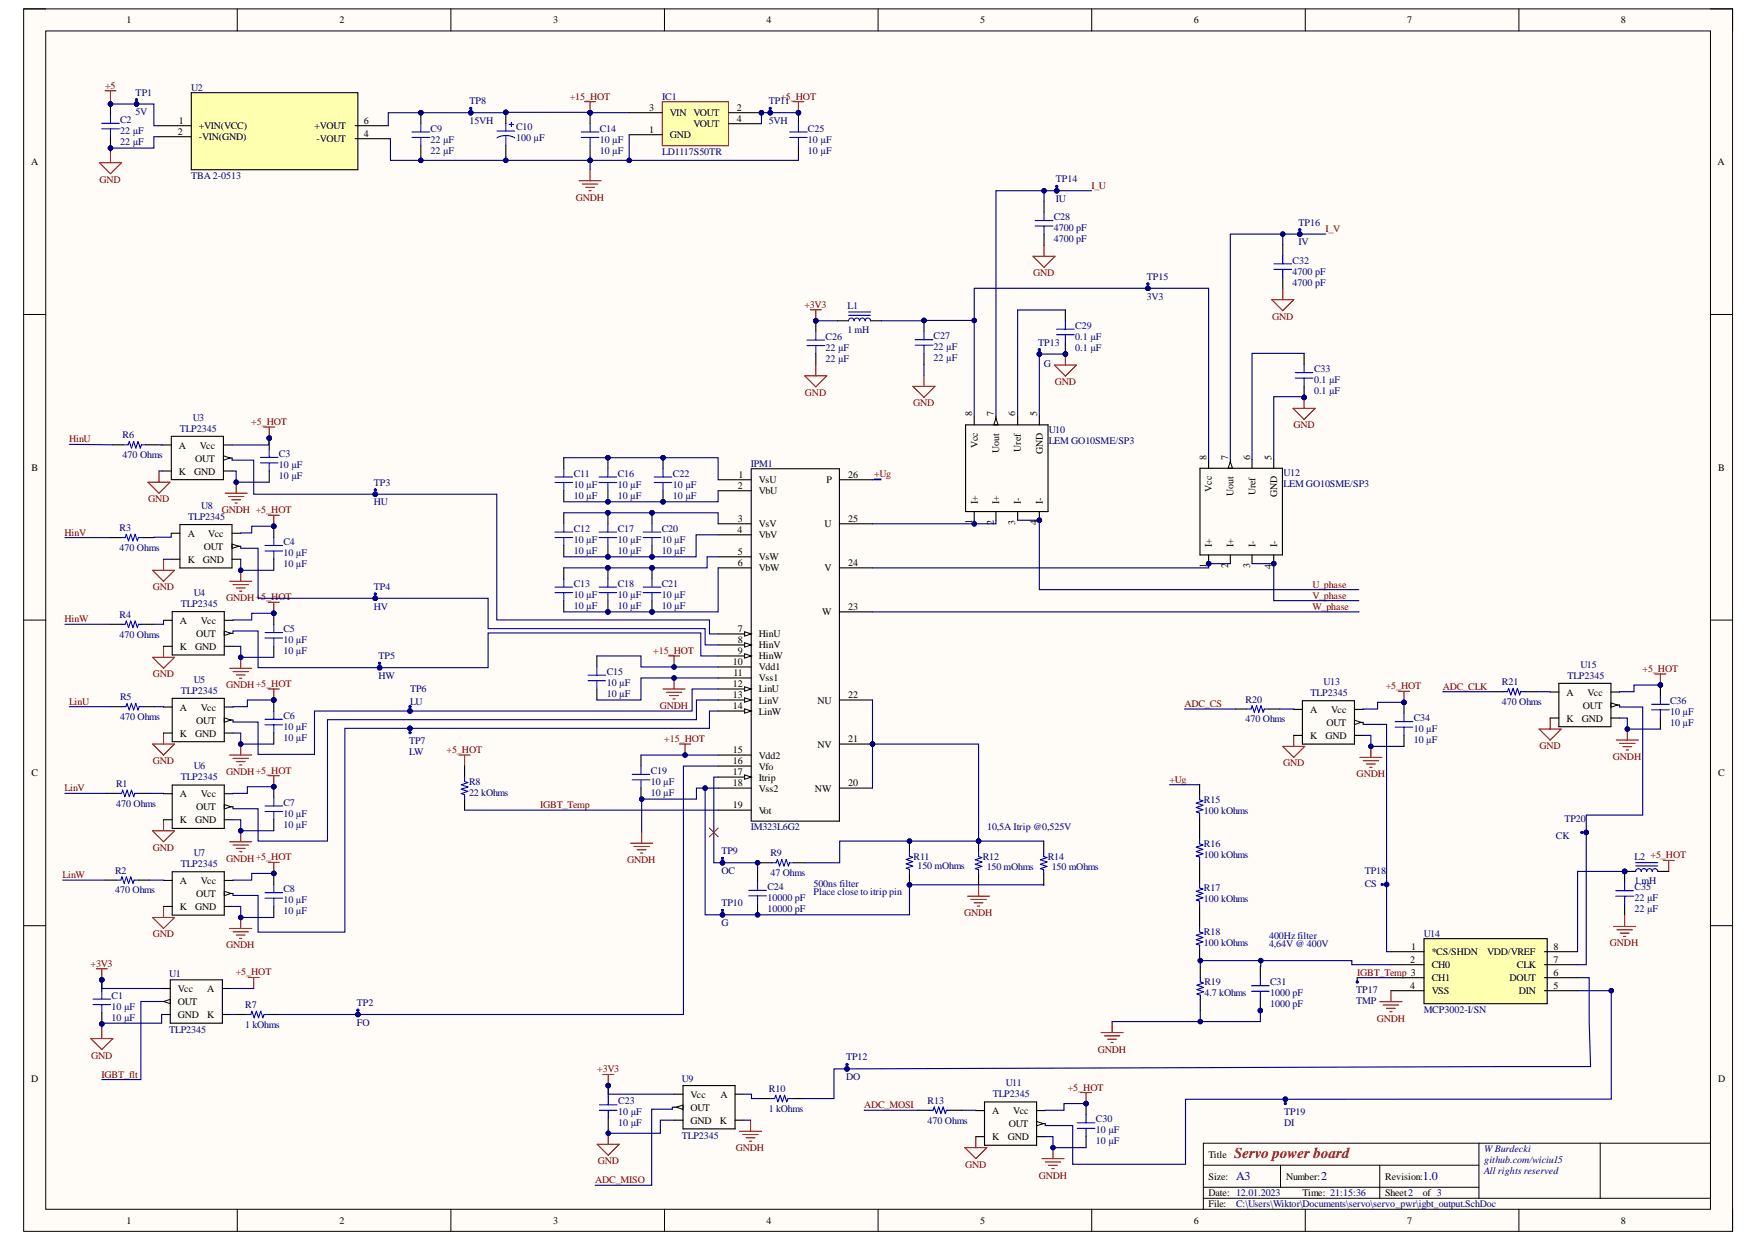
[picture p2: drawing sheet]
<svg xmlns="http://www.w3.org/2000/svg" width="297mm" height="210mm" viewBox="0 0 297 210" stroke-linecap="round" stroke-linejoin="round" font-family="sans-serif">
<defs><g id="words">
<text font-size="2.5" fill="#800000" x="208.5" y="195.6">Servo power board</text>
<g font-size="2" fill="#000080">
<text x="208.8" y="199.4">A3</text>
<text x="223.2" y="199.4">2</text>
<text x="240.4" y="199.4">1.0</text>
</g>
<g font-size="1.7">
<text x="21.4" y="3.9">1</text>
<text x="57.3" y="3.9">2</text>
<text x="93.5" y="3.9">3</text>
<text x="129.5" y="3.9">4</text>
<text x="165.6" y="3.9">5</text>
<text x="201.7" y="3.9">6</text>
<text x="237.8" y="3.9">7</text>
<text x="273.9" y="3.9">8</text>
<text x="30" y="22.7">2</text>
<text x="30.2" y="20.9">1</text>
<text x="33.6" y="21.8">+VIN(VCC)</text>
<text x="33.6" y="23.7">-VIN(GND)</text>
<text x="53.1" y="21.8">+VOUT</text>
<text x="61.5" y="23.1">4</text>
<text x="61.5" y="20.9">6</text>
<text x="109.7" y="22.4">1</text>
<text x="109.7" y="18.7">3</text>
<text x="113.2" y="23.3">GND</text>
<text x="113.2" y="19.6">VIN VOUT</text>
<text x="117.2" y="21.5">VOUT</text>
<text x="124.5" y="18.7">2</text>
<text x="124.5" y="20.5">4</text>
<text x="5.2" y="27.9">A</text>
<text x="53.5" y="24">-VOUT</text>
<text x="290.2" y="27.9">A</text>
<text x="164.3" y="70.3" transform="rotate(-90 164.3 70.3)">8</text>
<text x="167.9" y="70.3" transform="rotate(-90 167.9 70.3)">7</text>
<text x="171.5" y="70.3" transform="rotate(-90 171.5 70.3)">6</text>
<text x="175.3" y="70.3" transform="rotate(-90 175.3 70.3)">5</text>
<text x="30.2" y="75.8">A</text>
<text x="33.7" y="75.8">Vcc</text>
<text x="165.2" y="75.7" transform="rotate(-90 165.2 75.7)">Vcc</text>
<text x="168.8" y="76.5" transform="rotate(-90 168.8 76.5)">Uout</text>
<text x="172.5" y="76.3" transform="rotate(-90 172.5 76.3)">Uref</text>
<text x="176.2" y="76.7" transform="rotate(-90 176.2 76.7)">GND</text>
<text x="203.9" y="77.7" transform="rotate(-90 203.9 77.7)">8</text>
<text x="207.5" y="77.7" transform="rotate(-90 207.5 77.7)">7</text>
<text x="211.2" y="77.7" transform="rotate(-90 211.2 77.7)">6</text>
<text x="214.8" y="77.7" transform="rotate(-90 214.8 77.7)">5</text>
<text x="5.3" y="79.5">B</text>
<text x="30.2" y="80.2">K</text>
<text x="32.8" y="80.2">GND</text>
<text x="33" y="78">OUT</text>
<text x="124.7" y="82.6">2</text>
<text x="124.8" y="80.7">1</text>
<text x="128.2" y="81.6">VsU</text>
<text x="128.2" y="83.5">VbU</text>
<text x="139.7" y="81.6">P</text>
<text x="143.3" y="80.7">26</text>
<text x="204.8" y="83.1" transform="rotate(-90 204.8 83.1)">Vcc</text>
<text x="208.4" y="83.8" transform="rotate(-90 208.4 83.8)">Uout</text>
<text x="212.1" y="83.7" transform="rotate(-90 212.1 83.7)">Uref</text>
<text x="290.3" y="79.5">B</text>
<text x="124.7" y="88.1">3</text>
<text x="128.2" y="89.1">VsV</text>
<text x="139.3" y="89.1">U</text>
<text x="143.3" y="88.1">25</text>
<text x="164.3" y="88.6" transform="rotate(-90 164.3 88.6)">1</text>
<text x="165.2" y="85.2" transform="rotate(-90 165.2 85.2)">I+</text>
<text x="167.9" y="88.7" transform="rotate(-90 167.9 88.7)">2</text>
<text x="168.8" y="85.2" transform="rotate(-90 168.8 85.2)">I+</text>
<text x="171.5" y="88.7" transform="rotate(-90 171.5 88.7)">3</text>
<text x="172.5" y="85.2" transform="rotate(-90 172.5 85.2)">I-</text>
<text x="175.3" y="88.7" transform="rotate(-90 175.3 88.7)">4</text>
<text x="176.2" y="85.2" transform="rotate(-90 176.2 85.2)">I-</text>
<text x="215.8" y="84" transform="rotate(-90 215.8 84)">GND</text>
<text x="31.7" y="90.7">A</text>
<text x="31.7" y="95.1">K</text>
<text x="34.3" y="95.1">GND</text>
<text x="34.4" y="92.9">OUT</text>
<text x="35.2" y="90.7">Vcc</text>
<text x="124.6" y="90">4</text>
<text x="124.7" y="93.7">5</text>
<text x="124.7" y="95.6">6</text>
<text x="128.2" y="90.9">VbV</text>
<text x="128.2" y="94.7">VsW</text>
<text x="143.3" y="95.6">24</text>
<text x="203.9" y="95.9" transform="rotate(-90 203.9 95.9)">1</text>
<text x="204.8" y="92.5" transform="rotate(-90 204.8 92.5)">I+</text>
<text x="208.4" y="92.5" transform="rotate(-90 208.4 92.5)">I+</text>
<text x="212.1" y="92.5" transform="rotate(-90 212.1 92.5)">I-</text>
<text x="215.8" y="92.5" transform="rotate(-90 215.8 92.5)">I-</text>
<text x="128.2" y="96.5">VbW</text>
<text x="139.3" y="96.5">V</text>
<text x="207.5" y="96" transform="rotate(-90 207.5 96)">2</text>
<text x="211.2" y="96" transform="rotate(-90 211.2 96)">3</text>
<text x="214.8" y="96.1" transform="rotate(-90 214.8 96.1)">4</text>
<text x="30.4" y="105.4">A</text>
<text x="33.2" y="107.6">OUT</text>
<text x="33.9" y="105.4">Vcc</text>
<text x="124.7" y="106.7">7</text>
<text x="128.2" y="107.7">HinU</text>
<text x="138.9" y="104">W</text>
<text x="143.3" y="103">23</text>
<text x="30.4" y="109.8">K</text>
<text x="33" y="109.8">GND</text>
<text x="123.8" y="112.3">10</text>
<text x="124.7" y="108.6">8</text>
<text x="124.7" y="110.5">9</text>
<text x="128.2" y="109.5">HinV</text>
<text x="128.2" y="111.4">HinW</text>
<text x="128.2" y="113.2">Vdd1</text>
<text x="123.8" y="116">12</text>
<text x="123.8" y="118">13</text>
<text x="123.8" y="119.8">14</text>
<text x="123.9" y="114.2">11</text>
<text x="128.2" y="115.1">Vss1</text>
<text x="128.2" y="117">LinU</text>
<text x="128.2" y="118.9">LinV</text>
<text x="138.1" y="118.9">NU</text>
<text x="143.3" y="118">22</text>
<text x="264.7" y="117.6">A</text>
<text x="267.5" y="119.8">OUT</text>
<text x="268.2" y="117.6">Vcc</text>
<text x="30.4" y="120.1">A</text>
<text x="30.4" y="124.5">K</text>
<text x="33" y="124.5">GND</text>
<text x="33.2" y="122.3">OUT</text>
<text x="33.9" y="120.1">Vcc</text>
<text x="128.2" y="120.8">LinW</text>
<text x="143.3" y="125.4">21</text>
<text x="221.4" y="120.4">A</text>
<text x="221.4" y="124.8">K</text>
<text x="224" y="124.8">GND</text>
<text x="224.2" y="122.6">OUT</text>
<text x="224.9" y="120.4">Vcc</text>
<text x="264.7" y="122">K</text>
<text x="267.3" y="122">GND</text>
<text x="5.3" y="131.2">C</text>
<text x="123.8" y="127.3">15</text>
<text x="123.8" y="129.1">16</text>
<text x="123.8" y="131">17</text>
<text x="128.2" y="128.2">Vdd2</text>
<text x="128.2" y="130.1">Vfo</text>
<text x="128.2" y="131.9">Itrip</text>
<text x="138.1" y="126.3">NV</text>
<text x="290.3" y="131.2">C</text>
<text x="30.4" y="134.7">A</text>
<text x="33.2" y="136.9">OUT</text>
<text x="33.9" y="134.7">Vcc</text>
<text x="123.8" y="132.9">18</text>
<text x="123.8" y="136.6">19</text>
<text x="128.2" y="133.8">Vss2</text>
<text x="128.2" y="137.5">Vot</text>
<text x="137.7" y="133.8">NW</text>
<text x="143.3" y="132.9">20</text>
<text x="30.4" y="139.1">K</text>
<text x="33" y="139.1">GND</text>
<text x="30.4" y="149.3">A</text>
<text x="33.9" y="149.3">Vcc</text>
<text x="30.4" y="153.7">K</text>
<text x="33" y="153.7">GND</text>
<text x="33.2" y="151.5">OUT</text>
<text x="238.4" y="160.5">1</text>
<text x="241.9" y="161.4">*CS/SHDN</text>
<text x="251.3" y="161.4">VDD/VREF</text>
<text x="262.5" y="160.5">8</text>
<text x="30" y="167.6">Vcc</text>
<text x="35" y="167.6">A</text>
<text x="238.3" y="162.7">2</text>
<text x="238.3" y="167.1">4</text>
<text x="241.9" y="163.6">CH0</text>
<text x="241.9" y="165.8">CH1</text>
<text x="255" y="165.8">DOUT</text>
<text x="256.3" y="163.6">CLK</text>
<text x="262.5" y="167.1">5</text>
<text x="262.5" y="164.9">6</text>
<text x="262.5" y="162.7">7</text>
<text x="30" y="172">GND</text>
<text x="30" y="169.8">OUT</text>
<text x="35" y="172">K</text>
<text x="241.9" y="168">VSS</text>
<text x="256.6" y="168">DIN</text>
<text x="5.2" y="182.8">D</text>
<text x="116.6" y="185.5">Vcc</text>
<text x="121.7" y="185.5">A</text>
<text x="290.3" y="182.8">D</text>
<text x="116.6" y="189.9">GND</text>
<text x="116.6" y="187.7">OUT</text>
<text x="121.6" y="189.9">K</text>
<text x="167.6" y="188.3">A</text>
<text x="170.4" y="190.5">OUT</text>
<text x="171.2" y="188.3">Vcc</text>
<text x="167.6" y="192.7">K</text>
<text x="170.3" y="192.7">GND</text>
<text x="204.2" y="195.6">Title</text>
<text x="204.2" y="199.4">Size:</text>
<text x="204.2" y="202.2">Date: 12.01.2023</text>
<text x="217.3" y="199.4">Number:</text>
<text x="220.1" y="202.2">Time: 21:15:36</text>
<text x="234" y="199.4">Revision:</text>
<text x="234" y="202.2">Sheet2</text>
<text x="240.4" y="202.2">of 3</text>
<text x="21.4" y="206.8">1</text>
<text x="57.3" y="206.8">2</text>
<text x="93.5" y="206.8">3</text>
<text x="129.5" y="206.8">4</text>
<text x="165.6" y="206.8">5</text>
<text x="201.7" y="206.8">6</text>
<text x="204.2" y="204">File:</text>
<text x="237.8" y="206.8">7</text>
<text x="273.9" y="206.8">8</text>
</g>
<g font-size="1.7" fill="#800000">
<text x="17.8" y="15">+5</text>
<text x="96.3" y="16.8">+15_HOT</text>
<text x="131.9" y="16.8">+5_HOT</text>
<text x="16.8" y="30.8">GND</text>
<text x="97.3" y="33.9">GNDH</text>
<text x="184.4" y="31.9">I_U</text>
<text x="224" y="39.2">I_V</text>
<text x="174.6" y="46.7">GND</text>
<text x="135.9" y="52">+3V3</text>
<text x="214.9" y="54">GND</text>
<text x="178.2" y="65.1">GND</text>
<text x="42.5" y="71.8">+5_HOT</text>
<text x="136" y="66.9">GND</text>
<text x="154.3" y="68.6">GND</text>
<text x="11.7" y="74.7">HinU</text>
<text x="218.6" y="72.3">GND</text>
<text x="147.7" y="80.6">+Ug</text>
<text x="25" y="84.9">GND</text>
<text x="37.5" y="86.7">GNDH +5_HOT</text>
<text x="10.9" y="90.5">HinV</text>
<text x="25.8" y="99.7">GND</text>
<text x="38.2" y="101.6">GNDH+5_HOT</text>
<text x="221.8" y="99.3">U_phase</text>
<text x="221.8" y="101.2">V_phase</text>
<text x="10.9" y="105.1">HinW</text>
<text x="221.8" y="103">W_phase</text>
<text x="110.4" y="110.5">+15_HOT</text>
<text x="277.5" y="113.5">+5_HOT</text>
<text x="11.7" y="119.1">LinU</text>
<text x="25.8" y="114.4">GND</text>
<text x="38.2" y="116.3">GNDH+5_HOT</text>
<text x="111.5" y="119.8">GNDH</text>
<text x="200.1" y="119.4">ADC_CS</text>
<text x="234.1" y="116.5">+5_HOT</text>
<text x="243.8" y="116.5">ADC_CLK</text>
<text x="112.2" y="125.4">+15_HOT</text>
<text x="25.8" y="129.1">GND</text>
<text x="38.2" y="131">GNDH+5_HOT</text>
<text x="75.5" y="127.3">+5_HOT</text>
<text x="216.8" y="129.5">GND</text>
<text x="229.2" y="131.3">GNDH</text>
<text x="260.1" y="126.6">GND</text>
<text x="272.5" y="128.5">GNDH</text>
<text x="10.9" y="133.7">LinV</text>
<text x="91.3" y="136.6">IGBT_Temp</text>
<text x="197.6" y="132.3">+Ug</text>
<text x="25.8" y="143.8">GND</text>
<text x="10.6" y="148.4">LinW</text>
<text x="38.2" y="145.6">GNDH+5_HOT</text>
<text x="106" y="145.9">GNDH</text>
<text x="162.9" y="154.8">GNDH</text>
<text x="25.8" y="158.4">GND</text>
<text x="38.2" y="160.2">GNDH</text>
<text x="272" y="159.9">GNDH</text>
<text x="15.3" y="163.4">+3V3</text>
<text x="39.8" y="164.8">+5_HOT</text>
<text x="229.3" y="164.9">IGBT_Temp 3</text>
<text x="232.6" y="172.7">GNDH</text>
<text x="15.4" y="178.9">GND</text>
<text x="185.5" y="177.9">GNDH</text>
<text x="17.2" y="182.1">IGBT_flt</text>
<text x="100.9" y="181.2">+3V3</text>
<text x="180.4" y="184.3">+5_HOT</text>
<text x="146" y="187.3">ADC_MOSI</text>
<text x="101" y="196.7">GND</text>
<text x="124.3" y="194.5">GNDH</text>
<text x="163.1" y="197.3">GND</text>
<text x="100.6" y="200">ADC_MISO</text>
<text x="175.5" y="199.2">GNDH</text>
</g>
<g font-size="1.7" fill="#000080">
<text x="22.9" y="16.1">TP1</text>
<text x="32.3" y="15.3">U2</text>
<text x="79.3" y="17.6">TP8</text>
<text x="111.9" y="16.8">IC1</text>
<text x="129.9" y="17.6">TP11</text>
<text x="20.3" y="20.8">C2</text>
<text x="20.3" y="22.7">22 µF</text>
<text x="22.9" y="19.4">5V</text>
<text x="72.7" y="22.2">C9</text>
<text x="79.3" y="20.9">15VH</text>
<text x="87.2" y="22">C10</text>
<text x="87.2" y="23.8">100 µF</text>
<text x="101.3" y="22.2">C14</text>
<text x="129.9" y="20.9">5VH</text>
<text x="136.5" y="22.2">C25</text>
<text x="20.3" y="24.5">22 µF</text>
<text x="72.7" y="25.9">22 µF</text>
<text x="72.7" y="24.1">22 µF</text>
<text x="101.3" y="25.9">10 µF</text>
<text x="101.3" y="24.1">10 µF</text>
<text x="111.9" y="26.1">LD1117S50TR</text>
<text x="136.5" y="25.9">10 µF</text>
<text x="136.5" y="24.1">10 µF</text>
<text x="32.3" y="30.2">TBA 2-0513</text>
<text x="178.4" y="30.8">TP14</text>
<text x="178.4" y="34.1">IU</text>
<text x="178.1" y="40.9">4700 pF</text>
<text x="178.1" y="37.2">C28</text>
<text x="178.1" y="39">4700 pF</text>
<text x="219.4" y="38.1">TP16</text>
<text x="219.4" y="41.4">IV</text>
<text x="193.8" y="47.2">TP15</text>
<text x="218.4" y="44.5">C32</text>
<text x="218.4" y="46.4">4700 pF</text>
<text x="143.2" y="52.1">L1</text>
<text x="193.8" y="50.6">3V3</text>
<text x="218.4" y="48.3">4700 pF</text>
<text x="139.5" y="57.4">C26</text>
<text x="139.5" y="59.2">22 µF</text>
<text x="143.2" y="56.3">1 mH</text>
<text x="157.8" y="57.3">C27</text>
<text x="157.8" y="59.2">22 µF</text>
<text x="175.4" y="58.4">TP13</text>
<text x="181.7" y="59.2">0.1 µF</text>
<text x="181.7" y="55.5">C29</text>
<text x="181.7" y="57.4">0.1 µF</text>
<text x="139.5" y="61.1">22 µF</text>
<text x="157.8" y="61">22 µF</text>
<text x="176.4" y="61.9">G</text>
<text x="222" y="62.9">C33</text>
<text x="222" y="64.7">0.1 µF</text>
<text x="32.6" y="71.1">U3</text>
<text x="222" y="66.6">0.1 µF</text>
<text x="20.7" y="77.4">470 Ohms</text>
<text x="20.7" y="74">R6</text>
<text x="30.4" y="72.9">TLP2345</text>
<text x="47.1" y="77.2">C3</text>
<text x="177.2" y="73.1">U10</text>
<text x="177.2" y="75">LEM GO10SME/SP3</text>
<text x="47.1" y="81">10 µF</text>
<text x="47.1" y="79.1">10 µF</text>
<text x="63.2" y="82.1">TP3</text>
<text x="96.9" y="80.5">C11</text>
<text x="96.9" y="82.4">10 µF</text>
<text x="104.4" y="80.5">C16</text>
<text x="104.4" y="82.4">10 µF</text>
<text x="113.7" y="80.5">C22</text>
<text x="113.7" y="82.4">10 µF</text>
<text x="126.9" y="78.9">IPM1</text>
<text x="216.9" y="80.5">U12</text>
<text x="216.9" y="82.3">LEM GO10SME/SP3</text>
<text x="20.2" y="89.8">R3</text>
<text x="31.8" y="87.8">TLP2345</text>
<text x="34" y="85.9">U8</text>
<text x="63.2" y="85.4">HU</text>
<text x="96.9" y="84.3">10 µF</text>
<text x="96.9" y="89.8">C12</text>
<text x="104.4" y="84.3">10 µF</text>
<text x="104.4" y="89.8">C17</text>
<text x="111.8" y="89.8">C20</text>
<text x="113.7" y="84.3">10 µF</text>
<text x="20.2" y="93.1">470 Ohms</text>
<text x="47.9" y="95.8">10 µF</text>
<text x="47.9" y="92.1">C4</text>
<text x="47.9" y="94">10 µF</text>
<text x="96.9" y="93.6">10 µF</text>
<text x="96.9" y="91.7">10 µF</text>
<text x="104.4" y="93.6">10 µF</text>
<text x="104.4" y="91.7">10 µF</text>
<text x="111.8" y="93.6">10 µF</text>
<text x="111.8" y="91.7">10 µF</text>
<text x="32.7" y="100.7">U4</text>
<text x="63.2" y="99.6">TP4</text>
<text x="96.9" y="99.1">C13</text>
<text x="96.9" y="101">10 µF</text>
<text x="104.4" y="99.1">C18</text>
<text x="104.4" y="101">10 µF</text>
<text x="111.8" y="99.1">C21</text>
<text x="111.8" y="101">10 µF</text>
<text x="20.2" y="107.8">470 Ohms</text>
<text x="20.2" y="104.4">R4</text>
<text x="30.5" y="102.5">TLP2345</text>
<text x="47.9" y="106.8">C5</text>
<text x="63.2" y="103">HV</text>
<text x="96.9" y="102.9">10 µF</text>
<text x="104.4" y="102.9">10 µF</text>
<text x="111.8" y="102.9">10 µF</text>
<text x="47.9" y="110.5">10 µF</text>
<text x="47.9" y="108.7">10 µF</text>
<text x="63.9" y="111.4">TP5</text>
<text x="267" y="112.8">U15</text>
<text x="20.3" y="118.3">R5</text>
<text x="30.5" y="117.2">TLP2345</text>
<text x="32.7" y="115.4">U5</text>
<text x="63.9" y="114.7">HW</text>
<text x="69.3" y="116.9">TP6</text>
<text x="69.3" y="119.1">LU</text>
<text x="102.5" y="117.7">10 µF</text>
<text x="102.5" y="114">C15</text>
<text x="102.5" y="115.9">10 µF</text>
<text x="210.4" y="118.7">R20</text>
<text x="221.4" y="117.6">TLP2345</text>
<text x="223.6" y="115.8">U13</text>
<text x="253.8" y="119.2">470 Ohms</text>
<text x="253.8" y="115.8">R21</text>
<text x="264.8" y="114.7">TLP2345</text>
<text x="282.2" y="118.9">C36</text>
<text x="20.3" y="121.7">470 Ohms</text>
<text x="47.9" y="125.2">10 µF</text>
<text x="47.9" y="121.4">C6</text>
<text x="47.9" y="123.3">10 µF</text>
<text x="69.1" y="125.7">TP7</text>
<text x="210.4" y="122">470 Ohms</text>
<text x="238.9" y="125.6">10 µF</text>
<text x="238.9" y="121.9">C34</text>
<text x="238.9" y="123.7">10 µF</text>
<text x="282.2" y="122.6">10 µF</text>
<text x="282.2" y="120.8">10 µF</text>
<text x="30.5" y="131.8">TLP2345</text>
<text x="32.7" y="130">U6</text>
<text x="69.1" y="127.5">LW</text>
<text x="110" y="130.7">C19</text>
<text x="19.6" y="136.3">470 Ohms</text>
<text x="19.6" y="132.9">R1</text>
<text x="47.9" y="136.1">C7</text>
<text x="79.3" y="134.5">22 kOhms</text>
<text x="79.3" y="132.6">R8</text>
<text x="110" y="134.5">10 µF</text>
<text x="110" y="132.6">10 µF</text>
<text x="203.4" y="135.7">R15</text>
<text x="203.4" y="137.6">100 kOhms</text>
<text x="47.9" y="139.9">10 µF</text>
<text x="47.9" y="138">10 µF</text>
<text x="126.9" y="140.3">IM323L6G2</text>
<text x="166.8" y="140.3">10,5A Itrip @0,525V</text>
<text x="203.4" y="143.2">R16</text>
<text x="262.9" y="141.8">CK</text>
<text x="264.3" y="138.9">TP20</text>
<text x="19.5" y="147.6">R2</text>
<text x="30.5" y="146.5">TLP2345</text>
<text x="32.7" y="144.7">U7</text>
<text x="121.9" y="144.3">TP9</text>
<text x="121.9" y="147.6">OC</text>
<text x="130.2" y="148.1">47 Ohms</text>
<text x="130.2" y="144.7">R9</text>
<text x="137.5" y="149.8">500ns filter</text>
<text x="154.4" y="145.3">R11</text>
<text x="155" y="146.9">150 mOhms</text>
<text x="166" y="145.3">R12</text>
<text x="166.7" y="147">150 mOhms</text>
<text x="177" y="145.3">R14</text>
<text x="177.7" y="147">150 mOhms</text>
<text x="203.4" y="145">100 kOhms</text>
<text x="230.6" y="147.6">TP18</text>
<text x="230.6" y="149.8">CS</text>
<text x="276.2" y="145.3">L2 +5_HOT</text>
<text x="276.2" y="149.3">1 mH</text>
<text x="19.5" y="150.9">470 Ohms</text>
<text x="47.9" y="154.5">10 µF</text>
<text x="47.9" y="150.8">C8</text>
<text x="47.9" y="152.6">10 µF</text>
<text x="121.9" y="153.1">TP10</text>
<text x="129.7" y="154.2">10000 pF</text>
<text x="129.7" y="150.3">C24</text>
<text x="129.7" y="152.2">10000 pF</text>
<text x="137.5" y="151.3">Place close to itrip pin</text>
<text x="203.4" y="150.6">R17</text>
<text x="203.4" y="152.5">100 kOhms</text>
<text x="276.2" y="154.2">22 µF</text>
<text x="276.2" y="150.4">C35</text>
<text x="276.2" y="152.3">22 µF</text>
<text x="121.9" y="156.4">G</text>
<text x="203.4" y="158">R18</text>
<text x="203.4" y="159.9">100 kOhms</text>
<text x="214.4" y="160.1">4,64V @ 400V</text>
<text x="214.4" y="158.6">400Hz filter</text>
<text x="240.6" y="158.3">U14</text>
<text x="28.6" y="165.1">U1</text>
<text x="203.5" y="166.5">R19</text>
<text x="214.6" y="166.5">C31</text>
<text x="229.1" y="167.8">TP17</text>
<text x="18.9" y="172.5">10 µF</text>
<text x="18.9" y="168.8">C1</text>
<text x="18.9" y="170.6">10 µF</text>
<text x="41.4" y="173.7">1 kOhms</text>
<text x="41.4" y="170.4">R7</text>
<text x="60.3" y="170">TP2</text>
<text x="60.3" y="173.3">FO</text>
<text x="203.5" y="168.3">4.7 kOhms</text>
<text x="214.6" y="170.2">1000 pF</text>
<text x="214.6" y="168.3">1000 pF</text>
<text x="229.1" y="169.7">TMP</text>
<text x="240.6" y="171.1">MCP3002-I/SN</text>
<text x="28.6" y="174.6">TLP2345</text>
<text x="142.9" y="179.2">TP12</text>
<text x="115.2" y="182.9">U9</text>
<text x="129.9" y="184.6">R10</text>
<text x="142.9" y="182.5">DO</text>
<text x="167.7" y="185.4">TLP2345</text>
<text x="169.9" y="183.6">U11</text>
<text x="104.5" y="190.3">10 µF</text>
<text x="104.5" y="186.6">C23</text>
<text x="104.5" y="188.5">10 µF</text>
<text x="129.9" y="187.9">1 kOhms</text>
<text x="156.7" y="189.9">470 Ohms</text>
<text x="156.7" y="186.5">R13</text>
<text x="185.2" y="189.6">C30</text>
<text x="185.2" y="191.5">10 µF</text>
<text x="217" y="188.4">TP19</text>
<text x="217" y="190.2">DI</text>
<text x="115.2" y="192.4">TLP2345</text>
<text x="185.2" y="193.4">10 µF</text>
<text x="250.8" y="194.7">WBurdecki</text>
<text x="250.8" y="196.6">github.com/wiciu15</text>
<text x="250.8" y="198.4">All rights reserved</text>
<text x="208.8" y="204">C:\Users\Wiktor\Documents\servo\servo_pwr\igbt_output.SchDoc</text>
</g>
</g></defs>
<path d="M4 1.5h288.7v206.6h-288.7z" fill-rule="evenodd" fill="#fffcf8"/>
<path d="M4 1.5h288.7v206.6h-288.7z" fill="none" stroke="#000" stroke-width=".17"/>
<path d="M7.7 5.2h281.3v199.2h-281.3z" fill-rule="evenodd" fill="#fffcf8"/>
<g fill="none" stroke="#000" stroke-width=".17">
<path d="M4 1.5h3.7M7.7 5.2h281.3v199.2h-281.3zM40.1 1.5v3.7M76.2 1.5v3.7M112.3 1.5v3.7M148.4 1.5v3.7M184.5 1.5v3.7M220.5 1.5v3.7M256.6 1.5v3.7M289 1.5h3.7v3.7M4 53.1h3.7M289 53.1h3.7"/>
<path d="M4 104.8h3.7M289 104.8h3.7M4 156.4h3.7M289 156.4h3.7M203.3 196.9h46.6M216.4 196.9v3.8M233.1 196.9v5.6M249.9 193.2v9.3M270.4 193.2v9.3M289 193.2h-85.7v11.2M40.1 204.4v3.7M76.2 204.4v3.7"/>
<path d="M112.3 204.4v3.7M148.4 204.4v3.7M184.5 204.4v3.7M203.3 202.5h85.7M203.3 200.7h46.6M220.5 204.4v3.7M256.6 204.4v3.7M292.7 204.4v3.7"/>
</g>
<circle cx="147.4" cy="125.7" r=".37" fill="#000080"/>
<circle cx="147.4" cy="125.7" r=".37" fill="none" stroke="#000080" stroke-width=".17"/>
<path d="M121.3 81.1h5.6M121.3 82.9h5.6M121.3 88.5h5.6M121.3 90.4h5.6M121.3 94.1h5.6M121.3 96h5.6M121.3 107.1h5.6" fill="none" stroke="#000" stroke-width=".18"/>
<path d="M125.8 106.8l1.1 .3-1.1 .4z" fill="#f8fcff"/>
<path d="M125.8 106.8l1.1 .3-1.1 .4z" fill="none" stroke="#000" stroke-width=".17"/>
<path d="M121.3 109h5.6" fill="none" stroke="#000" stroke-width=".18"/>
<path d="M125.8 108.6l1.1 .4-1.1 .4z" fill="#f8fcff"/>
<path d="M125.8 108.6l1.1 .4-1.1 .4z" fill="none" stroke="#000" stroke-width=".17"/>
<path d="M121.3 110.9h5.6" fill="none" stroke="#000" stroke-width=".18"/>
<path d="M125.8 110.5l1.1 .4-1.1 .3z" fill="#f8fcff"/>
<path d="M125.8 110.5l1.1 .4-1.1 .3z" fill="none" stroke="#000" stroke-width=".17"/>
<path d="M121.3 112.7h5.6M121.3 114.6h5.6M121.3 116.4h5.6" fill="none" stroke="#000" stroke-width=".18"/>
<path d="M125.8 116.1l1.1 .3-1.1 .4z" fill="#f8fcff"/>
<path d="M125.8 116.1l1.1 .3-1.1 .4z" fill="none" stroke="#000" stroke-width=".17"/>
<path d="M121.3 118.3h5.6" fill="none" stroke="#000" stroke-width=".18"/>
<path d="M125.8 117.9l1.1 .4-1.1 .4z" fill="#f8fcff"/>
<path d="M125.8 117.9l1.1 .4-1.1 .4z" fill="none" stroke="#000" stroke-width=".17"/>
<path d="M121.3 120.2h5.6" fill="none" stroke="#000" stroke-width=".18"/>
<path d="M125.8 119.8l1.1 .4-1.1 .3z" fill="#f8fcff"/>
<path d="M125.8 119.8l1.1 .4-1.1 .3z" fill="none" stroke="#000" stroke-width=".17"/>
<path d="M121.3 127.6h5.6M121.3 129.5h5.6M121.3 131.3h5.6" fill="none" stroke="#000" stroke-width=".18"/>
<path d="M125.8 131l1.1 .3-1.1 .4z" fill="#f8fcff"/>
<path d="M125.8 131l1.1 .3-1.1 .4z" fill="none" stroke="#000" stroke-width=".17"/>
<path d="M121.3 133.2h5.6M121.3 136.9h5.6M141.8 133.2h5.6M141.8 125.7h5.6" fill="none" stroke="#000" stroke-width=".18"/>
<circle cx="147.4" cy="125.7" r=".37" fill="#000080"/>
<circle cx="147.4" cy="125.7" r=".37" fill="none" stroke="#000080" stroke-width=".17"/>
<path d="M126.9 79.2h14.9v59.6h-14.9zM141.8 96h5.6M141.8 88.5h5.6M141.8 81.1h5.6M141.8 118.3h5.6M141.8 103.4h5.6M78.5 129.5v1.8M78.5 135.1v1.8" fill="none" stroke="#000" stroke-width=".18"/>
<path d="M77.6 127.6h1.8M78.5 127.6v1.9M114.8 125.7h1.9M115.8 125.7v1.9" fill="none" stroke="#800000" stroke-width=".18"/>
<path d="M78.5 131.3v.8l.6 .2-1.2 .3 1.2 .4-1.2 .4 1.2 .4-1.2 .3 .6 .2v.8" fill="none" stroke="#00f" stroke-width=".18"/>
<circle cx="115.8" cy="127.6" r=".37" fill="#000080"/>
<circle cx="115.8" cy="127.6" r=".37" fill="none" stroke="#000080" stroke-width=".17"/>
<path d="M106.6 142.5h3.7M107.1 143.1h2.6M107.7 143.6h1.5M108.2 144.2h.4M108.4 140.6v1.9" fill="none" stroke="#800000" stroke-width=".18"/>
<circle cx="112" cy="84.8" r=".37" fill="#000080"/>
<circle cx="112" cy="84.8" r=".37" fill="none" stroke="#000080" stroke-width=".17"/>
<circle cx="112" cy="77.4" r=".37" fill="#000080"/>
<circle cx="112" cy="77.4" r=".37" fill="none" stroke="#000080" stroke-width=".17"/>
<path d="M112 82.9v1.9" fill="none" stroke="#000" stroke-width=".18"/>
<circle cx="112" cy="84.8" r=".37" fill="#000080"/>
<circle cx="112" cy="84.8" r=".37" fill="none" stroke="#000080" stroke-width=".17"/>
<path d="M112 77.4v1.8" fill="none" stroke="#000" stroke-width=".18"/>
<circle cx="112" cy="77.4" r=".37" fill="#000080"/>
<circle cx="112" cy="77.4" r=".37" fill="none" stroke="#000080" stroke-width=".17"/>
<path d="M112 79.2v1.4M110.5 80.6h3M110.5 81.5h3M112 81.5v1.4" fill="none" stroke="#00f" stroke-width=".18"/>
<circle cx="102.7" cy="84.8" r=".37" fill="#000080"/>
<circle cx="102.7" cy="84.8" r=".37" fill="none" stroke="#000080" stroke-width=".17"/>
<circle cx="102.7" cy="77.4" r=".37" fill="#000080"/>
<circle cx="102.7" cy="77.4" r=".37" fill="none" stroke="#000080" stroke-width=".17"/>
<path d="M102.7 82.9v1.9" fill="none" stroke="#000" stroke-width=".18"/>
<circle cx="102.7" cy="84.8" r=".37" fill="#000080"/>
<circle cx="102.7" cy="84.8" r=".37" fill="none" stroke="#000080" stroke-width=".17"/>
<path d="M102.7 77.4v1.8" fill="none" stroke="#000" stroke-width=".18"/>
<circle cx="102.7" cy="77.4" r=".37" fill="#000080"/>
<circle cx="102.7" cy="77.4" r=".37" fill="none" stroke="#000080" stroke-width=".17"/>
<path d="M95.3 79.2v1.4M102.7 79.2v1.4M93.8 80.6h3M93.8 81.5h3M93.8 89.9h3M93.8 90.9h3M95.3 81.5v1.4M95.3 88.5v1.4M95.3 90.9v1.3M101.2 80.6h3M101.2 81.5h3M102.7 81.5v1.4" fill="none" stroke="#00f" stroke-width=".18"/>
<path d="M95.3 77.4v1.8M95.3 82.9v1.9M95.3 86.7v1.8M95.3 92.2v1.9" fill="none" stroke="#000" stroke-width=".18"/>
<circle cx="102.7" cy="94.1" r=".37" fill="#000080"/>
<circle cx="102.7" cy="94.1" r=".37" fill="none" stroke="#000080" stroke-width=".17"/>
<circle cx="102.7" cy="86.7" r=".37" fill="#000080"/>
<circle cx="102.7" cy="86.7" r=".37" fill="none" stroke="#000080" stroke-width=".17"/>
<path d="M102.7 92.2v1.9" fill="none" stroke="#000" stroke-width=".18"/>
<circle cx="102.7" cy="94.1" r=".37" fill="#000080"/>
<circle cx="102.7" cy="94.1" r=".37" fill="none" stroke="#000080" stroke-width=".17"/>
<path d="M102.7 86.7v1.8" fill="none" stroke="#000" stroke-width=".18"/>
<circle cx="102.7" cy="86.7" r=".37" fill="#000080"/>
<circle cx="102.7" cy="86.7" r=".37" fill="none" stroke="#000080" stroke-width=".17"/>
<path d="M101.2 89.9h3M101.2 90.9h3M102.7 88.5v1.4M102.7 90.9v1.3" fill="none" stroke="#00f" stroke-width=".18"/>
<circle cx="110.2" cy="94.1" r=".37" fill="#000080"/>
<circle cx="110.2" cy="94.1" r=".37" fill="none" stroke="#000080" stroke-width=".17"/>
<circle cx="110.2" cy="86.7" r=".37" fill="#000080"/>
<circle cx="110.2" cy="86.7" r=".37" fill="none" stroke="#000080" stroke-width=".17"/>
<path d="M110.2 92.2v1.9" fill="none" stroke="#000" stroke-width=".18"/>
<circle cx="110.2" cy="94.1" r=".37" fill="#000080"/>
<circle cx="110.2" cy="94.1" r=".37" fill="none" stroke="#000080" stroke-width=".17"/>
<path d="M110.2 86.7v1.8" fill="none" stroke="#000" stroke-width=".18"/>
<circle cx="110.2" cy="86.7" r=".37" fill="#000080"/>
<circle cx="110.2" cy="86.7" r=".37" fill="none" stroke="#000080" stroke-width=".17"/>
<path d="M108.7 89.9h3M108.7 90.9h3M110.2 88.5v1.4M110.2 90.9v1.3" fill="none" stroke="#00f" stroke-width=".18"/>
<circle cx="110.2" cy="103.4" r=".37" fill="#000080"/>
<circle cx="110.2" cy="103.4" r=".37" fill="none" stroke="#000080" stroke-width=".17"/>
<circle cx="110.2" cy="96" r=".37" fill="#000080"/>
<circle cx="110.2" cy="96" r=".37" fill="none" stroke="#000080" stroke-width=".17"/>
<path d="M110.2 101.6v1.8" fill="none" stroke="#000" stroke-width=".18"/>
<circle cx="110.2" cy="103.4" r=".37" fill="#000080"/>
<circle cx="110.2" cy="103.4" r=".37" fill="none" stroke="#000080" stroke-width=".17"/>
<path d="M110.2 96v1.8" fill="none" stroke="#000" stroke-width=".18"/>
<circle cx="110.2" cy="96" r=".37" fill="#000080"/>
<circle cx="110.2" cy="96" r=".37" fill="none" stroke="#000080" stroke-width=".17"/>
<path d="M108.7 99.2h3M110.2 97.8v1.4M108.7 100.2h3M110.2 100.2v1.4" fill="none" stroke="#00f" stroke-width=".18"/>
<circle cx="102.7" cy="103.4" r=".37" fill="#000080"/>
<circle cx="102.7" cy="103.4" r=".37" fill="none" stroke="#000080" stroke-width=".17"/>
<circle cx="102.7" cy="96" r=".37" fill="#000080"/>
<circle cx="102.7" cy="96" r=".37" fill="none" stroke="#000080" stroke-width=".17"/>
<path d="M102.7 101.6v1.8" fill="none" stroke="#000" stroke-width=".18"/>
<circle cx="102.7" cy="103.4" r=".37" fill="#000080"/>
<circle cx="102.7" cy="103.4" r=".37" fill="none" stroke="#000080" stroke-width=".17"/>
<path d="M102.7 96v1.8" fill="none" stroke="#000" stroke-width=".18"/>
<circle cx="102.7" cy="96" r=".37" fill="#000080"/>
<circle cx="102.7" cy="96" r=".37" fill="none" stroke="#000080" stroke-width=".17"/>
<path d="M93.8 99.2h3M95.3 97.8v1.4M101.2 99.2h3M102.7 97.8v1.4M93.8 100.2h3M95.3 100.2v1.4M101.2 100.2h3M102.7 100.2v1.4M106.8 130.9h3M106.8 131.8h3M108.3 129.5v1.4M108.3 131.8v1.4" fill="none" stroke="#00f" stroke-width=".18"/>
<path d="M27.5 75.2h1.4M27.5 79.6h1.4M37.8 79.6h1.4M37.8 77.4h1.4M95.3 96v1.8M95.3 101.6v1.8M108.3 127.6v1.9M108.3 133.2v1.9" fill="none" stroke="#000" stroke-width=".18"/>
<path d="M37.8 77l1.1 .4-1.1 .4z" fill="#f8fcff"/>
<path d="M37.8 77l1.1 .4-1.1 .4z" fill="none" stroke="#000" stroke-width=".17"/>
<path d="M28.9 73.7h8.9v7.4h-8.9zM37.8 75.2h1.4" fill="none" stroke="#000" stroke-width=".18"/>
<path d="M113 110.9h1.8M113.9 110.9v1.8" fill="none" stroke="#800000" stroke-width=".18"/>
<circle cx="113.9" cy="112.7" r=".37" fill="#000080"/>
<circle cx="113.9" cy="112.7" r=".37" fill="none" stroke="#000080" stroke-width=".17"/>
<path d="M112 116.4h3.8M112.6 117h2.6M113.1 117.6h1.5M113.7 118.1h.4M113.9 114.6v1.8" fill="none" stroke="#800000" stroke-width=".18"/>
<circle cx="113.9" cy="114.6" r=".37" fill="#000080"/>
<circle cx="113.9" cy="114.6" r=".37" fill="none" stroke="#000080" stroke-width=".17"/>
<path d="M100.8 110.9v1.8M100.8 116.4v1.9" fill="none" stroke="#000" stroke-width=".18"/>
<path d="M99.4 114.1h2.9M99.4 115h2.9M100.8 112.7v1.4M100.8 115v1.4" fill="none" stroke="#00f" stroke-width=".18"/>
<circle cx="45.5" cy="74" r=".37" fill="#000080"/>
<circle cx="45.5" cy="74" r=".37" fill="none" stroke="#000080" stroke-width=".17"/>
<path d="M45.5 74v1.9M45.5 79.6v1.9" fill="none" stroke="#000" stroke-width=".18"/>
<circle cx="45.5" cy="74" r=".37" fill="#000080"/>
<circle cx="45.5" cy="74" r=".37" fill="none" stroke="#000080" stroke-width=".17"/>
<path d="M44 77.3h3M44 78.2h3M45.5 75.9v1.4M45.5 78.2v1.4" fill="none" stroke="#00f" stroke-width=".18"/>
<path d="M38 83.4h3.8M38.6 83.9h2.6M39.2 84.5h1.4M39.7 85h.4M39.9 81.5v1.9" fill="none" stroke="#800000" stroke-width=".18"/>
<circle cx="39.9" cy="81.5" r=".37" fill="#000080"/>
<circle cx="39.9" cy="81.5" r=".37" fill="none" stroke="#000080" stroke-width=".17"/>
<circle cx="46.3" cy="88.9" r=".37" fill="#000080"/>
<circle cx="46.3" cy="88.9" r=".37" fill="none" stroke="#000080" stroke-width=".17"/>
<path d="M46.3 88.9v1.9M46.3 94.5v1.9" fill="none" stroke="#000" stroke-width=".18"/>
<circle cx="46.3" cy="88.9" r=".37" fill="#000080"/>
<circle cx="46.3" cy="88.9" r=".37" fill="none" stroke="#000080" stroke-width=".17"/>
<path d="M44.8 92.2h2.9M44.8 93.1h2.9M46.3 90.8v1.4M46.3 93.1v1.4" fill="none" stroke="#00f" stroke-width=".18"/>
<path d="M38.8 98.2h3.7M39.4 98.8h2.6M39.9 99.4h1.5M40.5 99.9h.4M40.7 96.4v1.8" fill="none" stroke="#800000" stroke-width=".18"/>
<circle cx="40.7" cy="96.4" r=".37" fill="#000080"/>
<circle cx="40.7" cy="96.4" r=".37" fill="none" stroke="#000080" stroke-width=".17"/>
<circle cx="46.3" cy="103.6" r=".37" fill="#000080"/>
<circle cx="46.3" cy="103.6" r=".37" fill="none" stroke="#000080" stroke-width=".17"/>
<path d="M46.3 103.6v1.9M46.3 109.2v1.9" fill="none" stroke="#000" stroke-width=".18"/>
<circle cx="46.3" cy="103.6" r=".37" fill="#000080"/>
<circle cx="46.3" cy="103.6" r=".37" fill="none" stroke="#000080" stroke-width=".17"/>
<path d="M44.8 106.9h2.9M44.8 107.8h2.9M46.3 105.5v1.4M46.3 107.8v1.4" fill="none" stroke="#00f" stroke-width=".18"/>
<path d="M38.8 113h3.7M39.4 113.5h2.6M39.9 114.1h1.5M40.5 114.6h.4M40.7 111.1v1.9" fill="none" stroke="#800000" stroke-width=".18"/>
<circle cx="40.7" cy="111.1" r=".37" fill="#000080"/>
<circle cx="40.7" cy="111.1" r=".37" fill="none" stroke="#000080" stroke-width=".17"/>
<circle cx="46.3" cy="118.3" r=".37" fill="#000080"/>
<circle cx="46.3" cy="118.3" r=".37" fill="none" stroke="#000080" stroke-width=".17"/>
<path d="M46.3 118.3v1.9M46.3 123.9v1.8" fill="none" stroke="#000" stroke-width=".18"/>
<circle cx="46.3" cy="118.3" r=".37" fill="#000080"/>
<circle cx="46.3" cy="118.3" r=".37" fill="none" stroke="#000080" stroke-width=".17"/>
<path d="M44.8 121.6h2.9M44.8 122.5h2.9M46.3 120.2v1.4M46.3 122.5v1.4" fill="none" stroke="#00f" stroke-width=".18"/>
<path d="M38.8 127.6h3.7M39.4 128.2h2.6M39.9 128.7h1.5M40.5 129.3h.4M40.7 125.7v1.9" fill="none" stroke="#800000" stroke-width=".18"/>
<circle cx="40.7" cy="125.7" r=".37" fill="#000080"/>
<circle cx="40.7" cy="125.7" r=".37" fill="none" stroke="#000080" stroke-width=".17"/>
<circle cx="46.3" cy="133" r=".37" fill="#000080"/>
<circle cx="46.3" cy="133" r=".37" fill="none" stroke="#000080" stroke-width=".17"/>
<path d="M46.3 133v1.8M46.3 138.5v1.9" fill="none" stroke="#000" stroke-width=".18"/>
<circle cx="46.3" cy="133" r=".37" fill="#000080"/>
<circle cx="46.3" cy="133" r=".37" fill="none" stroke="#000080" stroke-width=".17"/>
<path d="M44.8 136.2h2.9M44.8 137.1h2.9M46.3 134.8v1.4M46.3 137.1v1.4" fill="none" stroke="#00f" stroke-width=".18"/>
<path d="M38.8 142.3h3.7M39.4 142.8h2.6M39.9 143.4h1.5M40.5 143.9h.4M40.7 140.4v1.9" fill="none" stroke="#800000" stroke-width=".18"/>
<circle cx="40.7" cy="140.4" r=".37" fill="#000080"/>
<circle cx="40.7" cy="140.4" r=".37" fill="none" stroke="#000080" stroke-width=".17"/>
<circle cx="46.3" cy="147.6" r=".37" fill="#000080"/>
<circle cx="46.3" cy="147.6" r=".37" fill="none" stroke="#000080" stroke-width=".17"/>
<path d="M46.3 147.6v1.9M46.3 153.2v1.9" fill="none" stroke="#000" stroke-width=".18"/>
<circle cx="46.3" cy="147.6" r=".37" fill="#000080"/>
<circle cx="46.3" cy="147.6" r=".37" fill="none" stroke="#000080" stroke-width=".17"/>
<path d="M44.8 150.9h2.9M44.8 151.8h2.9M46.3 149.5v1.4M46.3 151.8v1.4" fill="none" stroke="#00f" stroke-width=".18"/>
<path d="M38.8 156.9h3.7M39.4 157.5h2.6M39.9 158h1.5M40.5 158.6h.4M40.7 155.1v1.8" fill="none" stroke="#800000" stroke-width=".18"/>
<circle cx="40.7" cy="155.1" r=".37" fill="#000080"/>
<circle cx="40.7" cy="155.1" r=".37" fill="none" stroke="#000080" stroke-width=".17"/>
<circle cx="128.7" cy="19" r=".37" fill="#000080"/>
<circle cx="128.7" cy="19" r=".37" fill="none" stroke="#000080" stroke-width=".17"/>
<path d="M111.9 17.2h11.2v7.4h-11.2z" fill-rule="evenodd" fill="#ffffb0"/>
<path d="M111.9 17.2h11.2v7.4h-11.2z" fill="none" stroke="#800000" stroke-width=".17"/>
<path d="M123.1 19h5.6M106.3 22.8h5.6" fill="none" stroke="#000" stroke-width=".18"/>
<circle cx="128.7" cy="19" r=".37" fill="#000080"/>
<circle cx="128.7" cy="19" r=".37" fill="none" stroke="#000080" stroke-width=".17"/>
<path d="M106.3 19h5.6M123.1 20.9h5.6" fill="none" stroke="#000" stroke-width=".18"/>
<path d="M134 17.2h1.8M134.9 17.2v1.8" fill="none" stroke="#800000" stroke-width=".18"/>
<circle cx="134.9" cy="19" r=".37" fill="#000080"/>
<circle cx="134.9" cy="19" r=".37" fill="none" stroke="#000080" stroke-width=".17"/>
<circle cx="134.9" cy="19" r=".37" fill="#000080"/>
<circle cx="134.9" cy="19" r=".37" fill="none" stroke="#000080" stroke-width=".17"/>
<path d="M134.9 19v1.9M134.9 24.6v1.9" fill="none" stroke="#000" stroke-width=".18"/>
<circle cx="134.9" cy="19" r=".37" fill="#000080"/>
<circle cx="134.9" cy="19" r=".37" fill="none" stroke="#000080" stroke-width=".17"/>
<path d="M133.4 22.3h3M133.4 23.2h3M134.9 20.9v1.4M134.9 23.2v1.4" fill="none" stroke="#00f" stroke-width=".18"/>
<path d="M98.8 17.2h1.8M99.7 17.2v1.8" fill="none" stroke="#800000" stroke-width=".18"/>
<circle cx="99.7" cy="19" r=".37" fill="#000080"/>
<circle cx="99.7" cy="19" r=".37" fill="none" stroke="#000080" stroke-width=".17"/>
<circle cx="99.7" cy="19" r=".37" fill="#000080"/>
<circle cx="99.7" cy="19" r=".37" fill="none" stroke="#000080" stroke-width=".17"/>
<path d="M99.7 19v1.9M99.7 24.6v1.9" fill="none" stroke="#000" stroke-width=".18"/>
<circle cx="99.7" cy="19" r=".37" fill="#000080"/>
<circle cx="99.7" cy="19" r=".37" fill="none" stroke="#000080" stroke-width=".17"/>
<path d="M98.2 22.3h3M98.2 23.2h3M99.7 20.9v1.4M99.7 23.2v1.4M41.6 171.5h.8l.2-.6 .3 1.1 .4-1.1 .4 1.1 .4-1.1 .3 1.1 .2-.5h.8" fill="none" stroke="#00f" stroke-width=".18"/>
<path d="M16.3 163.7h1.8M17.2 163.7v1.9M41.9 165.2h1.9M42.9 165.2v1.9" fill="none" stroke="#800000" stroke-width=".18"/>
<path d="M39.8 171.5h1.8M45.4 171.5h1.8" fill="none" stroke="#000" stroke-width=".18"/>
<path d="M15.3 175.5h3.8l-1.9 1.9zM17.2 173.7v1.8" fill="none" stroke="#800000" stroke-width=".19"/>
<circle cx="17.2" cy="165.6" r=".37" fill="#000080"/>
<circle cx="17.2" cy="165.6" r=".37" fill="none" stroke="#000080" stroke-width=".17"/>
<circle cx="17.2" cy="173" r=".37" fill="#000080"/>
<circle cx="17.2" cy="173" r=".37" fill="none" stroke="#000080" stroke-width=".17"/>
<circle cx="17.2" cy="165.6" r=".37" fill="#000080"/>
<circle cx="17.2" cy="165.6" r=".37" fill="none" stroke="#000080" stroke-width=".17"/>
<path d="M17.2 171.2v1.8" fill="none" stroke="#000" stroke-width=".19"/>
<circle cx="17.2" cy="173" r=".37" fill="#000080"/>
<circle cx="17.2" cy="173" r=".37" fill="none" stroke="#000080" stroke-width=".17"/>
<path d="M17.2 165.6v1.9" fill="none" stroke="#000" stroke-width=".18"/>
<circle cx="17.2" cy="165.6" r=".37" fill="#000080"/>
<circle cx="17.2" cy="165.6" r=".37" fill="none" stroke="#000080" stroke-width=".17"/>
<path d="M20.9 75.2h.8l.1-.6 .4 1.1 .4-1.1 .4 1.1 .3-1.1 .4 1.1 .2-.5h.7M20.4 90.9h.8l.1-.6 .4 1.1 .4-1.1 .4 1.1 .3-1.1 .4 1.1 .2-.5h.7M20.4 105.5h.8l.1-.6 .4 1.2 .4-1.2 .4 1.2 .3-1.2 .4 1.2 .2-.6h.7M20.5 119.4h.8l.2-.5 .3 1.1 .4-1.1 .4 1.1 .3-1.1 .4 1.1 .2-.6h.8M19.8 134.1h.7l.2-.6 .4 1.1 .4-1.1 .3 1.1 .4-1.1 .4 1.1 .2-.5h.7M19.7 148.7h.7l.2-.5 .4 1.1 .4-1.1 .3 1.1 .4-1.1 .4 1.1 .2-.6h.7M15.7 168.9h3M15.7 169.8h3M17.2 167.5v1.4M17.2 169.8v1.4" fill="none" stroke="#00f" stroke-width=".18"/>
<path d="M19 75.2h1.9M24.6 75.2h1.9M18.6 90.9h1.8M24.1 90.9h1.9M18.6 105.5h1.8M18.7 119.4h1.8M24.1 105.5h1.9M24.3 119.4h1.8M17.9 134.1h1.9M23.5 134.1h1.9M17.8 148.7h1.9M23.4 148.7h1.9" fill="none" stroke="#000" stroke-width=".18"/>
<path d="M45.3 145.8h1.9M46.3 145.8v1.8" fill="none" stroke="#800000" stroke-width=".18"/>
<circle cx="46.3" cy="147.6" r=".37" fill="#000080"/>
<circle cx="46.3" cy="147.6" r=".37" fill="none" stroke="#000080" stroke-width=".17"/>
<path d="M45.3 131.1h1.9M46.3 131.1v1.9" fill="none" stroke="#800000" stroke-width=".18"/>
<circle cx="46.3" cy="133" r=".37" fill="#000080"/>
<circle cx="46.3" cy="133" r=".37" fill="none" stroke="#000080" stroke-width=".17"/>
<path d="M45.3 116.4h1.9M46.3 116.4v1.9" fill="none" stroke="#800000" stroke-width=".18"/>
<circle cx="46.3" cy="118.3" r=".37" fill="#000080"/>
<circle cx="46.3" cy="118.3" r=".37" fill="none" stroke="#000080" stroke-width=".17"/>
<path d="M45.3 101.8h1.9M46.3 101.8v1.8" fill="none" stroke="#800000" stroke-width=".18"/>
<circle cx="46.3" cy="103.6" r=".37" fill="#000080"/>
<circle cx="46.3" cy="103.6" r=".37" fill="none" stroke="#000080" stroke-width=".17"/>
<path d="M45.3 87.1h1.9M46.3 87.1v1.8" fill="none" stroke="#800000" stroke-width=".18"/>
<circle cx="46.3" cy="88.9" r=".37" fill="#000080"/>
<circle cx="46.3" cy="88.9" r=".37" fill="none" stroke="#000080" stroke-width=".17"/>
<path d="M44.6 72.2h1.8M45.5 72.2v1.8" fill="none" stroke="#800000" stroke-width=".18"/>
<circle cx="45.5" cy="74" r=".37" fill="#000080"/>
<circle cx="45.5" cy="74" r=".37" fill="none" stroke="#000080" stroke-width=".17"/>
<path d="M26.9 79.6v1.9M25 81.5h3.7l-1.8 1.9zM25.8 96.4h3.7l-1.9 1.8zM27.6 94.5v1.9M25.8 111.1h3.7l-1.9 1.9zM27.6 109.2v1.9M25.8 125.7h3.7l-1.9 1.9zM27.6 123.9v1.8M27.6 138.5v1.9M25.8 155.1h3.7l-1.9 1.8zM25.8 140.4h3.7l-1.9 1.9zM27.6 153.2v1.9" fill="none" stroke="#800000" stroke-width=".18"/>
<circle cx="153.7" cy="149.5" r=".37" fill="#000080"/>
<circle cx="153.7" cy="149.5" r=".37" fill="none" stroke="#000080" stroke-width=".17"/>
<path d="M153.7 142.1v1.9M153.7 147.7v1.8" fill="none" stroke="#000" stroke-width=".18"/>
<circle cx="153.7" cy="149.5" r=".37" fill="#000080"/>
<circle cx="153.7" cy="149.5" r=".37" fill="none" stroke="#000080" stroke-width=".17"/>
<path d="M153.7 144v.7l.5 .2-1.1 .4 1.1 .3-1.1 .4 1.1 .4-1.1 .3 .6 .2v.8" fill="none" stroke="#00f" stroke-width=".18"/>
<circle cx="165.3" cy="142.1" r=".37" fill="#000080"/>
<circle cx="165.3" cy="142.1" r=".37" fill="none" stroke="#000080" stroke-width=".17"/>
<path d="M165.3 142.1v1.9" fill="none" stroke="#000" stroke-width=".18"/>
<circle cx="165.3" cy="142.1" r=".37" fill="#000080"/>
<circle cx="165.3" cy="142.1" r=".37" fill="none" stroke="#000080" stroke-width=".17"/>
<path d="M128 147.2v1.9M128 152.8v1.9M128.6 145.8h1.8M134.1 145.8h1.9M165.3 147.7v1.9" fill="none" stroke="#000" stroke-width=".18"/>
<path d="M126.5 150.5h3M126.5 151.4h3M128 149.1v1.4M128 151.4v1.4M130.4 145.8h.8l.2-.5 .3 1.1 .4-1.1 .4 1.1 .3-1.1 .4 1.1 .2-.6h.7M165.3 144v.8l.6 .1-1.1 .4 1.1 .4-1.1 .4 1.1 .3-1.1 .4 .5 .2v.7" fill="none" stroke="#00f" stroke-width=".18"/>
<path d="M176.4 142.2v1.8M176.4 147.7v1.9" fill="none" stroke="#000" stroke-width=".19"/>
<path d="M176.4 144v.8l.5 .1-1.1 .4 1.1 .4-1.1 .4 1.1 .3-1.1 .4 .6 .2v.7" fill="none" stroke="#00f" stroke-width=".19"/>
<path d="M163.5 151.5h3.7M164 152h2.6M164.6 152.6h1.5M165.2 153.1h.3M165.3 149.6v1.9" fill="none" stroke="#800000" stroke-width=".18"/>
<circle cx="175.6" cy="87.9" r=".37" fill="#000080"/>
<circle cx="175.6" cy="87.9" r=".37" fill="none" stroke="#000080" stroke-width=".17"/>
<path d="M164.6 86.5v1.4M168.3 86.5v1.4M171.9 86.5v1.4" fill="none" stroke="#000" stroke-width=".18"/>
<path d="M175.6 86.5v1.4" fill="none" stroke="#000" stroke-width=".19"/>
<circle cx="175.6" cy="87.9" r=".37" fill="#000080"/>
<circle cx="175.6" cy="87.9" r=".37" fill="none" stroke="#000080" stroke-width=".17"/>
<path d="M175.6 70.3v1.5" fill="none" stroke="#000" stroke-width=".19"/>
<path d="M168.3 70.3v1.5M171.9 70.3v1.5" fill="none" stroke="#000" stroke-width=".18"/>
<path d="M168.3 70.7l.3 1.1h-.7z" fill="#f8fcff"/>
<path d="M168.3 70.7l.3 1.1h-.7z" fill="none" stroke="#000" stroke-width=".17"/>
<path d="M163.1 71.8v14.7M164.6 70.3v1.5" fill="none" stroke="#000" stroke-width=".18"/>
<path d="M163.1 71.8h14v14.7h-14" fill="none" stroke="#000" stroke-width=".19"/>
<circle cx="204.2" cy="95.3" r=".37" fill="#000080"/>
<circle cx="204.2" cy="95.3" r=".37" fill="none" stroke="#000080" stroke-width=".17"/>
<circle cx="215.2" cy="95.3" r=".37" fill="#000080"/>
<circle cx="215.2" cy="95.3" r=".37" fill="none" stroke="#000080" stroke-width=".17"/>
<path d="M204.2 93.8v1.5" fill="none" stroke="#000" stroke-width=".19"/>
<circle cx="204.2" cy="95.3" r=".37" fill="#000080"/>
<circle cx="204.2" cy="95.3" r=".37" fill="none" stroke="#000080" stroke-width=".17"/>
<path d="M207.9 93.8v1.5M211.5 93.8v1.5M215.2 93.8v1.5" fill="none" stroke="#000" stroke-width=".19"/>
<circle cx="215.2" cy="95.3" r=".37" fill="#000080"/>
<circle cx="215.2" cy="95.3" r=".37" fill="none" stroke="#000080" stroke-width=".17"/>
<path d="M207.9 77.7v1.4M211.5 77.7v1.4M215.2 77.7v1.4" fill="none" stroke="#000" stroke-width=".19"/>
<path d="M207.9 78l.3 1.1h-.7z" fill="#f8fcff"/>
<path d="M207.9 78l.3 1.1h-.7z" fill="none" stroke="#000" stroke-width=".17"/>
<path d="M202.8 79.1h13.9v14.7h-13.9zM204.2 77.7v1.4" fill="none" stroke="#000" stroke-width=".19"/>
<circle cx="180" cy="59.8" r=".37" fill="#000080"/>
<circle cx="180" cy="59.8" r=".37" fill="none" stroke="#000080" stroke-width=".17"/>
<path d="M180 58v1.8" fill="none" stroke="#000" stroke-width=".19"/>
<circle cx="180" cy="59.8" r=".37" fill="#000080"/>
<circle cx="180" cy="59.8" r=".37" fill="none" stroke="#000080" stroke-width=".17"/>
<path d="M180 52.4v1.8" fill="none" stroke="#000" stroke-width=".19"/>
<path d="M178.5 55.6h3M178.5 56.6h3M180 54.2v1.4M180 56.6v1.4" fill="none" stroke="#00f" stroke-width=".19"/>
<path d="M154.3 65.3h3.7l-1.9 1.9zM156.1 63.4v1.9" fill="none" stroke="#800000" stroke-width=".18"/>
<path d="M180 59.8v1.9M178.1 61.7h3.8l-1.9 1.9z" fill="none" stroke="#800000" stroke-width=".19"/>
<circle cx="180" cy="59.8" r=".37" fill="#000080"/>
<circle cx="180" cy="59.8" r=".37" fill="none" stroke="#000080" stroke-width=".17"/>
<path d="M176.4 34v1.9M176.4 39.6v1.9" fill="none" stroke="#000" stroke-width=".19"/>
<path d="M174.9 37.3h3M174.9 38.2h3M176.4 35.9v1.4M176.4 38.2v1.4" fill="none" stroke="#00f" stroke-width=".19"/>
<path d="M174.5 43.3h3.8l-1.9 1.9zM176.4 41.5v1.8" fill="none" stroke="#800000" stroke-width=".19"/>
<path d="M136.9 52.4h1.9M137.8 52.4v1.8" fill="none" stroke="#800000" stroke-width=".18"/>
<circle cx="137.8" cy="54.2" r=".37" fill="#000080"/>
<circle cx="137.8" cy="54.2" r=".37" fill="none" stroke="#000080" stroke-width=".17"/>
<path d="M141.5 54.2h1.9M147.1 54.2h1.9" fill="none" stroke="#000" stroke-width=".18"/>
<path d="M143.4 54.2a.47 .47 0 0 1 .4-.4 .47 .47 0 0 1 .5 .4 .47 .47 0 0 1 .5-.4 .47 .47 0 0 1 .4 .4 .47 .47 0 0 1 .5-.4 .47 .47 0 0 1 .5 .4 .47 .47 0 0 1 .4-.4 .47 .47 0 0 1 .5 .4M143.4 53.3h3.7M143.4 52.7h3.7" fill="none" stroke="#00f" stroke-width=".18"/>
<circle cx="156.1" cy="54.2" r=".37" fill="#000080"/>
<circle cx="156.1" cy="54.2" r=".37" fill="none" stroke="#000080" stroke-width=".17"/>
<path d="M156.1 54.2v1.8M156.1 59.7v1.9" fill="none" stroke="#000" stroke-width=".18"/>
<circle cx="156.1" cy="54.2" r=".37" fill="#000080"/>
<circle cx="156.1" cy="54.2" r=".37" fill="none" stroke="#000080" stroke-width=".17"/>
<path d="M154.6 57.4h3M154.6 58.3h3M156.1 56v1.4M156.1 58.3v1.4" fill="none" stroke="#00f" stroke-width=".18"/>
<circle cx="220.3" cy="67.2" r=".37" fill="#000080"/>
<circle cx="220.3" cy="67.2" r=".37" fill="none" stroke="#000080" stroke-width=".17"/>
<path d="M220.3 65.3v1.9" fill="none" stroke="#000" stroke-width=".19"/>
<circle cx="220.3" cy="67.2" r=".37" fill="#000080"/>
<circle cx="220.3" cy="67.2" r=".37" fill="none" stroke="#000080" stroke-width=".17"/>
<path d="M220.3 59.7v1.9" fill="none" stroke="#000" stroke-width=".19"/>
<path d="M218.9 63h2.9M218.9 63.9h2.9M220.3 61.6v1.4M220.3 63.9v1.4" fill="none" stroke="#00f" stroke-width=".19"/>
<path d="M218.5 69h3.7l-1.9 1.9zM220.3 67.2v1.8" fill="none" stroke="#800000" stroke-width=".19"/>
<circle cx="220.3" cy="67.2" r=".37" fill="#000080"/>
<circle cx="220.3" cy="67.2" r=".37" fill="none" stroke="#000080" stroke-width=".17"/>
<path d="M216.7 41.3v1.9M216.7 46.9v1.9" fill="none" stroke="#000" stroke-width=".19"/>
<path d="M215.2 44.6h3M215.2 45.5h3M216.7 43.2v1.4M216.7 45.5v1.4" fill="none" stroke="#00f" stroke-width=".19"/>
<path d="M214.9 50.6h3.7l-1.9 1.9zM216.7 48.8v1.8" fill="none" stroke="#800000" stroke-width=".19"/>
<circle cx="137.8" cy="54.2" r=".37" fill="#000080"/>
<circle cx="137.8" cy="54.2" r=".37" fill="none" stroke="#000080" stroke-width=".17"/>
<path d="M137.8 54.2v1.9M137.8 59.8v1.9" fill="none" stroke="#000" stroke-width=".18"/>
<circle cx="137.8" cy="54.2" r=".37" fill="#000080"/>
<circle cx="137.8" cy="54.2" r=".37" fill="none" stroke="#000080" stroke-width=".17"/>
<path d="M136.4 57.5h2.9M136.4 58.4h2.9M137.8 56.1v1.4M137.8 58.4v1.4" fill="none" stroke="#00f" stroke-width=".18"/>
<path d="M136 63.5h3.7l-1.9 1.9zM137.8 61.7v1.8" fill="none" stroke="#800000" stroke-width=".18"/>
<path d="M240.6 158.6h20.8v11h-20.8z" fill-rule="evenodd" fill="#ffffb0"/>
<g fill="none" stroke="#000" stroke-width=".19">
<path d="M202.7 132.6v1.8M202.7 138.1v3.8M202.7 145.6v3.7M202.7 153v3.8M240.6 158.6h20.8v11h-20.8zM202.7 160.5v1.8M202.8 163.3v1.9M202.8 168.9v1.9M235 160.8h5.6M235 163h5.6M235 165.2h5.6M235 167.4h5.6"/>
<path d="M261 160.8h5.6M261 163h5.6M261 165.2h5.6M261 167.4h5.6"/>
</g>
<path d="M202.7 134.4v.8l.5 .2-1.1 .3 1.1 .4-1.1 .4 1.1 .3-1.1 .4 .6 .2v.7M202.7 141.9v.7l.5 .2-1.1 .4 1.1 .3-1.1 .4 1.1 .4-1.1 .4 .6 .1v.8M202.7 149.3v.8l.5 .1-1.1 .4 1.1 .4-1.1 .4 1.1 .3-1.1 .4 .6 .2v.7M202.7 156.8v.7l.5 .2-1.1 .4 1.1 .3-1.1 .4 1.1 .4-1.1 .3 .6 .2v.8M202.8 165.2v.8l.6 .1-1.2 .4 1.2 .4-1.2 .4 1.2 .3-1.2 .4 .6 .2v.7" fill="none" stroke="#00f" stroke-width=".19"/>
<path d="M186 174.5h3.8M186.6 175.1h2.6M187.2 175.6h1.4M187.7 176.2h.4M187.9 172.6v1.9" fill="none" stroke="#800000" stroke-width=".19"/>
<circle cx="213" cy="170.8" r=".37" fill="#000080"/>
<circle cx="213" cy="170.8" r=".37" fill="none" stroke="#000080" stroke-width=".17"/>
<path d="M213 168.9v1.9" fill="none" stroke="#000" stroke-width=".19"/>
<circle cx="213" cy="170.8" r=".37" fill="#000080"/>
<circle cx="213" cy="170.8" r=".37" fill="none" stroke="#000080" stroke-width=".17"/>
<path d="M213 163.3v1.9" fill="none" stroke="#000" stroke-width=".19"/>
<path d="M211.5 166.6h2.9M211.5 167.5h2.9M213 165.2v1.4M213 167.5v1.4" fill="none" stroke="#00f" stroke-width=".19"/>
<path d="M281 145.4h1.9M282 145.4v1.9M233.1 169.3h3.8M233.7 169.8h2.6M234.3 170.4h1.5M234.8 171h.4M235 167.4v1.9" fill="none" stroke="#800000" stroke-width=".19"/>
<circle cx="274.5" cy="147.3" r=".37" fill="#000080"/>
<circle cx="274.5" cy="147.3" r=".37" fill="none" stroke="#000080" stroke-width=".17"/>
<path d="M274.5 147.3h1.9M280.1 147.3h1.9" fill="none" stroke="#000" stroke-width=".19"/>
<circle cx="274.5" cy="147.3" r=".37" fill="#000080"/>
<circle cx="274.5" cy="147.3" r=".37" fill="none" stroke="#000080" stroke-width=".17"/>
<path d="M276.4 147.3a.47 .47 0 0 1 .4-.5 .47 .47 0 0 1 .5 .5 .47 .47 0 0 1 .5-.5 .47 .47 0 0 1 .4 .5 .47 .47 0 0 1 .5-.5 .47 .47 0 0 1 .5 .5 .47 .47 0 0 1 .4-.5 .47 .47 0 0 1 .5 .5M276.4 146.3h3.7M276.4 145.8h3.7" fill="none" stroke="#00f" stroke-width=".19"/>
<circle cx="274.5" cy="147.3" r=".37" fill="#000080"/>
<circle cx="274.5" cy="147.3" r=".37" fill="none" stroke="#000080" stroke-width=".17"/>
<path d="M274.5 147.3v1.8M274.5 152.9v1.8" fill="none" stroke="#000" stroke-width=".19"/>
<circle cx="274.5" cy="147.3" r=".37" fill="#000080"/>
<circle cx="274.5" cy="147.3" r=".37" fill="none" stroke="#000080" stroke-width=".17"/>
<path d="M273 150.5h3M273 151.5h3M274.5 149.1v1.4M274.5 151.5v1.4" fill="none" stroke="#00f" stroke-width=".19"/>
<path d="M272.6 156.6h3.8M273.2 157.1h2.6M273.8 157.7h1.5M274.3 158.3h.4M274.5 154.7v1.9" fill="none" stroke="#800000" stroke-width=".19"/>
<circle cx="237.2" cy="118.7" r=".37" fill="#000080"/>
<circle cx="237.2" cy="118.7" r=".37" fill="none" stroke="#000080" stroke-width=".17"/>
<path d="M237.2 118.7v1.9M237.2 124.3v1.8" fill="none" stroke="#000" stroke-width=".19"/>
<circle cx="237.2" cy="118.7" r=".37" fill="#000080"/>
<circle cx="237.2" cy="118.7" r=".37" fill="none" stroke="#000080" stroke-width=".17"/>
<path d="M235.7 122h3M235.7 122.9h3M237.2 120.6v1.4M237.2 122.9v1.4" fill="none" stroke="#00f" stroke-width=".19"/>
<path d="M229.8 128h3.7M230.3 128.6h2.6M230.9 129.1h1.5M231.4 129.7h.4M231.6 126.1v1.9" fill="none" stroke="#800000" stroke-width=".19"/>
<circle cx="231.6" cy="126.1" r=".37" fill="#000080"/>
<circle cx="231.6" cy="126.1" r=".37" fill="none" stroke="#000080" stroke-width=".17"/>
<path d="M208.8 119.8h1.8M214.4 119.8h1.8" fill="none" stroke="#000" stroke-width=".19"/>
<path d="M210.6 119.8h.8l.2-.5 .3 1.1 .4-1.1 .4 1.1 .4-1.1 .3 1.1 .2-.6h.8" fill="none" stroke="#00f" stroke-width=".19"/>
<path d="M236.3 116.8h1.9M237.2 116.8v1.9" fill="none" stroke="#800000" stroke-width=".19"/>
<circle cx="237.2" cy="118.7" r=".37" fill="#000080"/>
<circle cx="237.2" cy="118.7" r=".37" fill="none" stroke="#000080" stroke-width=".17"/>
<path d="M216.7 126.1h3.8l-1.9 1.9zM218.6 124.3v1.8" fill="none" stroke="#800000" stroke-width=".19"/>
<circle cx="280.5" cy="115.8" r=".37" fill="#000080"/>
<circle cx="280.5" cy="115.8" r=".37" fill="none" stroke="#000080" stroke-width=".17"/>
<path d="M280.5 115.8v1.8M280.5 121.3v1.9" fill="none" stroke="#000" stroke-width=".19"/>
<circle cx="280.5" cy="115.8" r=".37" fill="#000080"/>
<circle cx="280.5" cy="115.8" r=".37" fill="none" stroke="#000080" stroke-width=".17"/>
<path d="M279.1 119h2.9M279.1 120h2.9M280.5 117.6v1.4M280.5 120v1.3" fill="none" stroke="#00f" stroke-width=".19"/>
<path d="M273.1 125.1h3.7M273.7 125.6h2.6M274.2 126.2h1.5M274.8 126.7h.3M275 123.2v1.9" fill="none" stroke="#800000" stroke-width=".19"/>
<circle cx="275" cy="123.2" r=".37" fill="#000080"/>
<circle cx="275" cy="123.2" r=".37" fill="none" stroke="#000080" stroke-width=".17"/>
<path d="M252.1 116.9h1.9M257.7 116.9h1.9" fill="none" stroke="#000" stroke-width=".19"/>
<path d="M254 116.9h.7l.2-.6 .4 1.2 .3-1.2 .4 1.2 .4-1.2 .4 1.2 .2-.6h.7" fill="none" stroke="#00f" stroke-width=".19"/>
<path d="M279.6 113.9h1.9M280.5 113.9v1.9" fill="none" stroke="#800000" stroke-width=".19"/>
<circle cx="280.5" cy="115.8" r=".37" fill="#000080"/>
<circle cx="280.5" cy="115.8" r=".37" fill="none" stroke="#000080" stroke-width=".17"/>
<path d="M260.1 123.2h3.7l-1.9 1.9zM261.9 121.3v1.9" fill="none" stroke="#800000" stroke-width=".19"/>
<circle cx="183.5" cy="186.5" r=".37" fill="#000080"/>
<circle cx="183.5" cy="186.5" r=".37" fill="none" stroke="#000080" stroke-width=".17"/>
<path d="M183.5 186.5v1.9M183.5 192.1v1.9" fill="none" stroke="#000" stroke-width=".19"/>
<circle cx="183.5" cy="186.5" r=".37" fill="#000080"/>
<circle cx="183.5" cy="186.5" r=".37" fill="none" stroke="#000080" stroke-width=".17"/>
<path d="M182 189.8h3M182 190.7h3M183.5 188.4v1.4M183.5 190.7v1.4" fill="none" stroke="#00f" stroke-width=".19"/>
<path d="M176.1 195.8h3.7M176.6 196.4h2.6M177.2 196.9h1.5M177.7 197.5h.4M177.9 194v1.8" fill="none" stroke="#800000" stroke-width=".19"/>
<circle cx="177.9" cy="194" r=".37" fill="#000080"/>
<circle cx="177.9" cy="194" r=".37" fill="none" stroke="#000080" stroke-width=".17"/>
<path d="M155.1 187.6h1.8M160.6 187.6h1.9" fill="none" stroke="#000" stroke-width=".19"/>
<path d="M156.9 187.6h.8l.2-.5 .3 1.1 .4-1.1 .4 1.1 .3-1.1 .4 1.1 .2-.6h.7" fill="none" stroke="#00f" stroke-width=".19"/>
<path d="M182.6 184.6h1.8M183.5 184.6v1.9" fill="none" stroke="#800000" stroke-width=".19"/>
<circle cx="183.5" cy="186.5" r=".37" fill="#000080"/>
<circle cx="183.5" cy="186.5" r=".37" fill="none" stroke="#000080" stroke-width=".17"/>
<path d="M100.9 193.4h3.7l-1.8 1.8zM102.8 191.5v1.9M163 194h3.7l-1.8 1.8zM164.9 192.1v1.9" fill="none" stroke="#800000" stroke-width=".19"/>
<path d="M128.3 185.7h1.8M133.9 185.7h1.8" fill="none" stroke="#000" stroke-width=".19"/>
<path d="M130.1 185.7h.8l.2-.6 .3 1.1 .4-1.1 .4 1.1 .4-1.1 .3 1.1 .2-.5h.8" fill="none" stroke="#00f" stroke-width=".19"/>
<circle cx="102.8" cy="191.5" r=".37" fill="#000080"/>
<circle cx="102.8" cy="191.5" r=".37" fill="none" stroke="#000080" stroke-width=".17"/>
<path d="M101.8 181.6h1.9M102.8 181.6v1.9" fill="none" stroke="#800000" stroke-width=".19"/>
<circle cx="102.8" cy="183.5" r=".37" fill="#000080"/>
<circle cx="102.8" cy="183.5" r=".37" fill="none" stroke="#000080" stroke-width=".17"/>
<circle cx="102.8" cy="183.5" r=".37" fill="#000080"/>
<circle cx="102.8" cy="183.5" r=".37" fill="none" stroke="#000080" stroke-width=".17"/>
<path d="M102.8 183.5v1.8M102.8 189v1.9" fill="none" stroke="#000" stroke-width=".19"/>
<circle cx="102.8" cy="183.5" r=".37" fill="#000080"/>
<circle cx="102.8" cy="183.5" r=".37" fill="none" stroke="#000080" stroke-width=".17"/>
<path d="M101.3 186.7h3M101.3 187.6h3M102.8 185.3v1.4M102.8 187.6v1.4" fill="none" stroke="#00f" stroke-width=".19"/>
<path d="M125 191.2h3.7M125.5 191.7h2.6M126.1 192.3h1.5M126.6 192.9h.4M126.8 189.3v1.9" fill="none" stroke="#800000" stroke-width=".19"/>
<circle cx="71.1" cy="19" r=".37" fill="#000080"/>
<circle cx="71.1" cy="19" r=".37" fill="none" stroke="#000080" stroke-width=".17"/>
<path d="M71.1 19v1.9M71.1 24.6v1.9" fill="none" stroke="#000" stroke-width=".18"/>
<circle cx="71.1" cy="19" r=".37" fill="#000080"/>
<circle cx="71.1" cy="19" r=".37" fill="none" stroke="#000080" stroke-width=".17"/>
<path d="M69.6 22.3h3M69.6 23.2h3M71.1 20.9v1.4M71.1 23.2v1.4" fill="none" stroke="#00f" stroke-width=".18"/>
<path d="M17.7 15.4h1.9M18.7 15.4v1.8M16.8 27.5h3.7l-1.8 1.9zM18.7 25.6v1.9M97.8 30.5h3.8M98.4 31.1h2.6M99 31.7h1.5M99.5 32.2h.4M99.7 28.7v1.8" fill="none" stroke="#800000" stroke-width=".18"/>
<circle cx="18.7" cy="25" r=".37" fill="#000080"/>
<circle cx="18.7" cy="25" r=".37" fill="none" stroke="#000080" stroke-width=".17"/>
<circle cx="18.7" cy="17.6" r=".37" fill="#000080"/>
<circle cx="18.7" cy="17.6" r=".37" fill="none" stroke="#000080" stroke-width=".17"/>
<path d="M18.7 23.2v1.8" fill="none" stroke="#000" stroke-width=".18"/>
<circle cx="18.7" cy="25" r=".37" fill="#000080"/>
<circle cx="18.7" cy="25" r=".37" fill="none" stroke="#000080" stroke-width=".17"/>
<path d="M18.7 17.6v1.8" fill="none" stroke="#000" stroke-width=".18"/>
<circle cx="18.7" cy="17.6" r=".37" fill="#000080"/>
<circle cx="18.7" cy="17.6" r=".37" fill="none" stroke="#000080" stroke-width=".17"/>
<path d="M18.7 19.4v1.4M17.2 20.8h3M17.2 21.8h3M18.7 21.8v1.4" fill="none" stroke="#00f" stroke-width=".18"/>
<circle cx="85.5" cy="19" r=".37" fill="#000080"/>
<circle cx="85.5" cy="19" r=".37" fill="none" stroke="#000080" stroke-width=".17"/>
<path d="M85.5 19v1.8M85.5 24.6v1.8" fill="none" stroke="#000" stroke-width=".18"/>
<circle cx="85.5" cy="19" r=".37" fill="#000080"/>
<circle cx="85.5" cy="19" r=".37" fill="none" stroke="#000080" stroke-width=".17"/>
<path d="M84 23.3a2.94 2.94 0 0 1 3 0M84 22.1h3M85.5 20.8v1.3M85.5 22.9v1.7M86 21h.8M86.4 20.7v.7" fill="none" stroke="#00f" stroke-width=".18"/>
<path d="M28.9 90.1h1.5M28.9 94.5h1.5M39.2 94.5h1.5M39.2 92.3h1.5" fill="none" stroke="#000" stroke-width=".18"/>
<path d="M39.2 92l1.1 .3-1.1 .4z" fill="#f8fcff"/>
<path d="M39.2 92l1.1 .3-1.1 .4z" fill="none" stroke="#000" stroke-width=".17"/>
<path d="M30.4 88.7h8.8v7.3h-8.8zM39.2 90.1h1.5M27.6 104.8h1.5M27.6 109.2h1.5M37.9 109.2h1.5M37.9 107h1.5" fill="none" stroke="#000" stroke-width=".18"/>
<path d="M37.9 106.7l1.1 .3-1.1 .4z" fill="#f8fcff"/>
<path d="M37.9 106.7l1.1 .3-1.1 .4z" fill="none" stroke="#000" stroke-width=".17"/>
<path d="M27.6 119.5h1.5M29.1 103.4h8.8v7.3h-8.8zM37.9 104.8h1.5M27.6 123.9h1.5M37.9 123.9h1.5M37.9 121.7h1.5" fill="none" stroke="#000" stroke-width=".18"/>
<path d="M37.9 121.3l1.1 .4-1.1 .4z" fill="#f8fcff"/>
<path d="M37.9 121.3l1.1 .4-1.1 .4z" fill="none" stroke="#000" stroke-width=".17"/>
<path d="M29.1 118h8.8v7.4h-8.8zM37.9 119.5h1.5M27.6 134.1h1.5M27.6 138.5h1.5M37.9 138.5h1.5M37.9 136.3h1.5" fill="none" stroke="#000" stroke-width=".18"/>
<path d="M37.9 136l1.1 .3-1.1 .4z" fill="#f8fcff"/>
<path d="M37.9 136l1.1 .3-1.1 .4z" fill="none" stroke="#000" stroke-width=".17"/>
<path d="M29.1 132.7h8.8v7.3h-8.8zM37.9 134.1h1.5M27.6 148.8h1.5M27.6 153.2h1.5M37.9 153.2h1.5M37.9 151h1.5" fill="none" stroke="#000" stroke-width=".18"/>
<path d="M37.9 150.6l1.1 .4-1.1 .4z" fill="#f8fcff"/>
<path d="M37.9 150.6l1.1 .4-1.1 .4z" fill="none" stroke="#000" stroke-width=".17"/>
<path d="M29.1 147.3h8.8v7.4h-8.8zM37.9 148.8h1.5M27.3 171.5h1.5M27.3 169.3h1.5M37.6 167.1h1.4M37.6 171.5h1.4" fill="none" stroke="#000" stroke-width=".18"/>
<path d="M27.7 169.3l1.1-.4v.7z" fill="#f8fcff"/>
<path d="M27.7 169.3l1.1-.4v.7z" fill="none" stroke="#000" stroke-width=".17"/>
<path d="M27.3 167.1h1.5M28.8 165.6h8.8" fill="none" stroke="#000" stroke-width=".18"/>
<path d="M28.8 165.6v7.3h8.8v-7.3M113.9 189.3h1.5M113.9 187.1h1.5M124.2 184.9h1.5M124.2 189.3h1.5" fill="none" stroke="#000" stroke-width=".19"/>
<path d="M114.3 187.1l1.1-.3v.7z" fill="#f8fcff"/>
<path d="M114.3 187.1l1.1-.3v.7z" fill="none" stroke="#000" stroke-width=".17"/>
<path d="M218.6 119.9h1.5M218.6 124.3h1.5M228.9 124.3h1.4M228.9 122.1h1.4M113.9 184.9h1.5M115.4 183.5h8.8v7.3h-8.8z" fill="none" stroke="#000" stroke-width=".19"/>
<path d="M228.9 121.7l1.1 .4-1.1 .4z" fill="#f8fcff"/>
<path d="M228.9 121.7l1.1 .4-1.1 .4z" fill="none" stroke="#000" stroke-width=".17"/>
<path d="M220.1 118.4h8.8v7.4h-8.8zM228.9 119.9h1.4M261.9 117h1.5M272.2 119.2h1.5M261.9 121.3h1.5M272.2 121.3h1.5" fill="none" stroke="#000" stroke-width=".19"/>
<path d="M272.2 118.8l1.1 .4-1.1 .3z" fill="#f8fcff"/>
<path d="M272.2 118.8l1.1 .4-1.1 .3z" fill="none" stroke="#000" stroke-width=".17"/>
<path d="M263.4 115.5h8.8v7.3h-8.8zM272.2 117h1.5M164.9 187.7h1.4M164.9 192.1h1.4M175.1 192.1h1.5M175.1 189.9h1.5" fill="none" stroke="#000" stroke-width=".19"/>
<path d="M175.1 189.5l1.2 .4-1.2 .4z" fill="#f8fcff"/>
<path d="M175.1 189.5l1.2 .4-1.2 .4z" fill="none" stroke="#000" stroke-width=".17"/>
<path d="M166.3 186.2h8.8v7.4h-8.8zM175.1 187.7h1.5" fill="none" stroke="#000" stroke-width=".19"/>
<circle cx="23.1" cy="17.6" r=".37" fill="#000080"/>
<circle cx="23.1" cy="17.6" r=".37" fill="none" stroke="#000080" stroke-width=".17"/>
<path d="M23.1 16.8v.8" fill="none" stroke="#000" stroke-width=".18"/>
<circle cx="23.1" cy="17.6" r=".37" fill="#000080"/>
<circle cx="23.1" cy="17.6" r=".37" fill="none" stroke="#000080" stroke-width=".17"/>
<circle cx="23.1" cy="16.8" r=".16" fill="none" stroke="#00f" stroke-width=".18"/>
<circle cx="79.5" cy="19" r=".37" fill="#000080"/>
<circle cx="79.5" cy="19" r=".37" fill="none" stroke="#000080" stroke-width=".17"/>
<path d="M79.5 18.3v.7" fill="none" stroke="#000" stroke-width=".18"/>
<circle cx="79.5" cy="19" r=".37" fill="#000080"/>
<circle cx="79.5" cy="19" r=".37" fill="none" stroke="#000080" stroke-width=".17"/>
<circle cx="79.5" cy="18.3" r=".16" fill="none" stroke="#00f" stroke-width=".18"/>
<circle cx="130.1" cy="19" r=".37" fill="#000080"/>
<circle cx="130.1" cy="19" r=".37" fill="none" stroke="#000080" stroke-width=".17"/>
<path d="M130.1 18.3v.7" fill="none" stroke="#000" stroke-width=".18"/>
<circle cx="130.1" cy="19" r=".37" fill="#000080"/>
<circle cx="130.1" cy="19" r=".37" fill="none" stroke="#000080" stroke-width=".17"/>
<circle cx="130.1" cy="18.3" r=".16" fill="none" stroke="#00f" stroke-width=".18"/>
<circle cx="178.6" cy="32.2" r=".37" fill="#000080"/>
<circle cx="178.6" cy="32.2" r=".37" fill="none" stroke="#000080" stroke-width=".17"/>
<path d="M178.5 31.5v.7" fill="none" stroke="#000" stroke-width=".19"/>
<circle cx="178.6" cy="32.2" r=".37" fill="#000080"/>
<circle cx="178.6" cy="32.2" r=".37" fill="none" stroke="#000080" stroke-width=".17"/>
<circle cx="178.5" cy="31.5" r=".16" fill="none" stroke="#00f" stroke-width=".19"/>
<circle cx="219.6" cy="39.6" r=".37" fill="#000080"/>
<circle cx="219.6" cy="39.6" r=".37" fill="none" stroke="#000080" stroke-width=".17"/>
<path d="M219.6 38.8v.8" fill="none" stroke="#000" stroke-width=".19"/>
<circle cx="219.6" cy="39.6" r=".37" fill="#000080"/>
<circle cx="219.6" cy="39.6" r=".37" fill="none" stroke="#000080" stroke-width=".17"/>
<g fill="none" stroke="#00f" stroke-width=".19">
<path d="M219.5 38.7h.2v.2h-.2z"/>
<circle cx="219.6" cy="38.8" r=".16"/>
</g>
<circle cx="193.9" cy="48.7" r=".37" fill="#000080"/>
<circle cx="193.9" cy="48.7" r=".37" fill="none" stroke="#000080" stroke-width=".17"/>
<path d="M193.9 48v.7" fill="none" stroke="#000" stroke-width=".19"/>
<circle cx="193.9" cy="48.7" r=".37" fill="#000080"/>
<circle cx="193.9" cy="48.7" r=".37" fill="none" stroke="#000080" stroke-width=".17"/>
<circle cx="193.9" cy="48" r=".16" fill="none" stroke="#00f" stroke-width=".19"/>
<circle cx="175.6" cy="59.8" r=".37" fill="#000080"/>
<circle cx="175.6" cy="59.8" r=".37" fill="none" stroke="#000080" stroke-width=".17"/>
<path d="M175.6 59.1v.7" fill="none" stroke="#000" stroke-width=".19"/>
<circle cx="175.6" cy="59.8" r=".37" fill="#000080"/>
<circle cx="175.6" cy="59.8" r=".37" fill="none" stroke="#000080" stroke-width=".17"/>
<circle cx="175.6" cy="59.1" r=".16" fill="none" stroke="#00f" stroke-width=".19"/>
<circle cx="234.3" cy="149.5" r=".37" fill="#000080"/>
<circle cx="234.3" cy="149.5" r=".37" fill="none" stroke="#000080" stroke-width=".17"/>
<path d="M233.6 149.5h.7" fill="none" stroke="#000" stroke-width=".19"/>
<circle cx="234.3" cy="149.5" r=".37" fill="#000080"/>
<circle cx="234.3" cy="149.5" r=".37" fill="none" stroke="#000080" stroke-width=".17"/>
<g fill="none" stroke="#00f" stroke-width=".19">
<path d="M233.4 149.4h.3v.2h-.3z"/>
<circle cx="233.5" cy="149.5" r=".16"/>
<circle cx="229.3" cy="166" r=".16"/>
</g>
<path d="M229.3 165.2v.8" fill="none" stroke="#000" stroke-width=".19"/>
<circle cx="268" cy="140.7" r=".37" fill="#000080"/>
<circle cx="268" cy="140.7" r=".37" fill="none" stroke="#000080" stroke-width=".17"/>
<path d="M267.3 140.7h.7" fill="none" stroke="#000" stroke-width=".19"/>
<circle cx="268" cy="140.7" r=".37" fill="#000080"/>
<circle cx="268" cy="140.7" r=".37" fill="none" stroke="#000080" stroke-width=".17"/>
<circle cx="267.3" cy="140.7" r=".16" fill="none" stroke="#00f" stroke-width=".19"/>
<circle cx="217.2" cy="185.8" r=".37" fill="#000080"/>
<circle cx="217.2" cy="185.8" r=".37" fill="none" stroke="#000080" stroke-width=".17"/>
<path d="M217.2 185.8v.7" fill="none" stroke="#000" stroke-width=".19"/>
<circle cx="217.2" cy="185.8" r=".37" fill="#000080"/>
<circle cx="217.2" cy="185.8" r=".37" fill="none" stroke="#000080" stroke-width=".17"/>
<circle cx="217.2" cy="186.5" r=".16" fill="none" stroke="#00f" stroke-width=".19"/>
<circle cx="143.1" cy="180.6" r=".37" fill="#000080"/>
<circle cx="143.1" cy="180.6" r=".37" fill="none" stroke="#000080" stroke-width=".17"/>
<path d="M143.1 179.9v.7" fill="none" stroke="#000" stroke-width=".19"/>
<circle cx="143.1" cy="180.6" r=".37" fill="#000080"/>
<circle cx="143.1" cy="180.6" r=".37" fill="none" stroke="#000080" stroke-width=".17"/>
<circle cx="143.1" cy="179.9" r=".16" fill="none" stroke="#00f" stroke-width=".19"/>
<circle cx="122.1" cy="145.8" r=".37" fill="#000080"/>
<circle cx="122.1" cy="145.8" r=".37" fill="none" stroke="#000080" stroke-width=".17"/>
<path d="M122.1 145.1v.7" fill="none" stroke="#000" stroke-width=".18"/>
<circle cx="122.1" cy="145.8" r=".37" fill="#000080"/>
<circle cx="122.1" cy="145.8" r=".37" fill="none" stroke="#000080" stroke-width=".17"/>
<circle cx="122.1" cy="145.1" r=".16" fill="none" stroke="#00f" stroke-width=".18"/>
<circle cx="122.1" cy="154.6" r=".37" fill="#000080"/>
<circle cx="122.1" cy="154.6" r=".37" fill="none" stroke="#000080" stroke-width=".17"/>
<path d="M122.1 153.9v.7" fill="none" stroke="#000" stroke-width=".18"/>
<circle cx="122.1" cy="154.6" r=".37" fill="#000080"/>
<circle cx="122.1" cy="154.6" r=".37" fill="none" stroke="#000080" stroke-width=".17"/>
<circle cx="122.1" cy="153.9" r=".16" fill="none" stroke="#00f" stroke-width=".18"/>
<circle cx="63.4" cy="83.5" r=".37" fill="#000080"/>
<circle cx="63.4" cy="83.5" r=".37" fill="none" stroke="#000080" stroke-width=".17"/>
<path d="M63.4 82.8v.7" fill="none" stroke="#000" stroke-width=".18"/>
<circle cx="63.4" cy="83.5" r=".37" fill="#000080"/>
<circle cx="63.4" cy="83.5" r=".37" fill="none" stroke="#000080" stroke-width=".17"/>
<circle cx="63.4" cy="82.8" r=".16" fill="none" stroke="#00f" stroke-width=".18"/>
<circle cx="63.4" cy="101.1" r=".37" fill="#000080"/>
<circle cx="63.4" cy="101.1" r=".37" fill="none" stroke="#000080" stroke-width=".17"/>
<path d="M63.4 100.4v.7" fill="none" stroke="#000" stroke-width=".18"/>
<circle cx="63.4" cy="101.1" r=".37" fill="#000080"/>
<circle cx="63.4" cy="101.1" r=".37" fill="none" stroke="#000080" stroke-width=".17"/>
<circle cx="63.4" cy="100.4" r=".16" fill="none" stroke="#00f" stroke-width=".18"/>
<circle cx="64.1" cy="112.8" r=".37" fill="#000080"/>
<circle cx="64.1" cy="112.8" r=".37" fill="none" stroke="#000080" stroke-width=".17"/>
<path d="M64.1 112.1v.7" fill="none" stroke="#000" stroke-width=".18"/>
<circle cx="64.1" cy="112.8" r=".37" fill="#000080"/>
<circle cx="64.1" cy="112.8" r=".37" fill="none" stroke="#000080" stroke-width=".17"/>
<circle cx="64.1" cy="112.1" r=".16" fill="none" stroke="#00f" stroke-width=".18"/>
<circle cx="69.3" cy="120.2" r=".37" fill="#000080"/>
<circle cx="69.3" cy="120.2" r=".37" fill="none" stroke="#000080" stroke-width=".17"/>
<path d="M69.3 119.4v.8" fill="none" stroke="#000" stroke-width=".18"/>
<circle cx="69.3" cy="120.2" r=".37" fill="#000080"/>
<circle cx="69.3" cy="120.2" r=".37" fill="none" stroke="#000080" stroke-width=".17"/>
<circle cx="69.3" cy="119.4" r=".16" fill="none" stroke="#00f" stroke-width=".18"/>
<circle cx="69.3" cy="123.1" r=".37" fill="#000080"/>
<circle cx="69.3" cy="123.1" r=".37" fill="none" stroke="#000080" stroke-width=".17"/>
<path d="M69.3 123.1v.7" fill="none" stroke="#000" stroke-width=".18"/>
<circle cx="69.3" cy="123.1" r=".37" fill="#000080"/>
<circle cx="69.3" cy="123.1" r=".37" fill="none" stroke="#000080" stroke-width=".17"/>
<circle cx="69.3" cy="123.8" r=".16" fill="none" stroke="#00f" stroke-width=".18"/>
<circle cx="60.5" cy="171.5" r=".37" fill="#000080"/>
<circle cx="60.5" cy="171.5" r=".37" fill="none" stroke="#000080" stroke-width=".17"/>
<path d="M60.5 170.7v.8" fill="none" stroke="#000" stroke-width=".18"/>
<circle cx="60.5" cy="171.5" r=".37" fill="#000080"/>
<circle cx="60.5" cy="171.5" r=".37" fill="none" stroke="#000080" stroke-width=".17"/>
<circle cx="60.5" cy="170.7" r=".16" fill="none" stroke="#00f" stroke-width=".18"/>
<path d="M32.3 15.7h28.2v13h-28.2z" fill-rule="evenodd" fill="#ffffb0"/>
<path d="M32.3 15.7h28.2v13h-28.2zM26.7 21.2h5.6M26.7 23.1h5.6M60 21.2h5.6M60 23.4h5.6" fill="none" stroke="#000" stroke-width=".18"/>
<path d="M119.9 139.9l1.5 1.5M121.4 139.9l-1.5 1.5" fill="none" stroke="#f00" stroke-width=".17"/>
<path d="M11.7 75.1l7.3 .1M11 90.9h7.6M11 105.5h7.6M11.7 119.4h7M11 134.1h6.9M10.6 148.7h7.2" fill="none" stroke="#000080" stroke-width=".18"/>
<path d="M27.3 169.3h-3.5v13.2h-6.6M27.3 171.5v1.4h-10.1v.8" fill="none" stroke="#000080" stroke-width=".19"/>
<circle cx="17.2" cy="173" r=".37" fill="#000080"/>
<circle cx="17.2" cy="173" r=".37" fill="none" stroke="#000080" stroke-width=".17"/>
<path d="M17.2 165.6v1.5h10.1" fill="none" stroke="#000080" stroke-width=".18"/>
<circle cx="17.2" cy="165.6" r=".37" fill="#000080"/>
<circle cx="17.2" cy="165.6" r=".37" fill="none" stroke="#000080" stroke-width=".17"/>
<path d="M26.7 23.1h-.7v1.9h-7.3v.6" fill="none" stroke="#000080" stroke-width=".18"/>
<circle cx="18.7" cy="25" r=".37" fill="#000080"/>
<circle cx="18.7" cy="25" r=".37" fill="none" stroke="#000080" stroke-width=".17"/>
<path d="M18.7 17.2v.4h7.3v3.6h.7" fill="none" stroke="#000080" stroke-width=".18"/>
<circle cx="23.1" cy="17.6" r=".37" fill="#000080"/>
<circle cx="23.1" cy="17.6" r=".37" fill="none" stroke="#000080" stroke-width=".17"/>
<circle cx="18.7" cy="17.6" r=".37" fill="#000080"/>
<circle cx="18.7" cy="17.6" r=".37" fill="none" stroke="#000080" stroke-width=".17"/>
<path d="M26.5 75.2h1M27.5 79.6h-.6M39.2 79.6h.7v1.9h5.6M27.6 94.5h1.3M28.9 90.1v.7l-2.9 .1M26.1 119.4l1.5 .1M27.6 104.8v.7h-1.6M25.4 134.1h2.2M25.3 148.7l2.3 .1M39 171.5h.8M39 167.1h3.9" fill="none" stroke="#000080" stroke-width=".18"/>
<circle cx="39.9" cy="81.5" r=".37" fill="#000080"/>
<circle cx="39.9" cy="81.5" r=".37" fill="none" stroke="#000080" stroke-width=".17"/>
<path d="M39.2 77.4v.4h3.7v5.7h41v21.3h36v2.3h1.4" fill="none" stroke="#000080" stroke-width=".18"/>
<circle cx="63.4" cy="83.5" r=".37" fill="#000080"/>
<circle cx="63.4" cy="83.5" r=".37" fill="none" stroke="#000080" stroke-width=".17"/>
<path d="M45.5 74l-.1 1.2h-6.2" fill="none" stroke="#000080" stroke-width=".18"/>
<circle cx="45.5" cy="74" r=".37" fill="#000080"/>
<circle cx="45.5" cy="74" r=".37" fill="none" stroke="#000080" stroke-width=".17"/>
<path d="M39.4 153.2h1.3v1.9h5.6" fill="none" stroke="#000080" stroke-width=".18"/>
<circle cx="40.7" cy="155.1" r=".37" fill="#000080"/>
<circle cx="40.7" cy="155.1" r=".37" fill="none" stroke="#000080" stroke-width=".17"/>
<path d="M121.3 120.2h-1.4v2.9h-61.6v34.4h-14.7v-6.2h-4.2v-.3" fill="none" stroke="#000080" stroke-width=".18"/>
<circle cx="69.3" cy="123.1" r=".37" fill="#000080"/>
<circle cx="69.3" cy="123.1" r=".37" fill="none" stroke="#000080" stroke-width=".17"/>
<path d="M46.3 147.6h-3.8v1.1l-3.1 .1" fill="none" stroke="#000080" stroke-width=".18"/>
<circle cx="46.3" cy="147.6" r=".37" fill="#000080"/>
<circle cx="46.3" cy="147.6" r=".37" fill="none" stroke="#000080" stroke-width=".17"/>
<path d="M39.4 138.5h1.3v1.9h5.6" fill="none" stroke="#000080" stroke-width=".18"/>
<circle cx="40.7" cy="140.4" r=".37" fill="#000080"/>
<circle cx="40.7" cy="140.4" r=".37" fill="none" stroke="#000080" stroke-width=".17"/>
<path d="M121.3 118.3h-3.6v3.3h-62.4v20.5h-11.7v-5.4h-4.2v-.4M46.3 133h-4.5v1.1h-2.4" fill="none" stroke="#000080" stroke-width=".18"/>
<circle cx="46.3" cy="133" r=".37" fill="#000080"/>
<circle cx="46.3" cy="133" r=".37" fill="none" stroke="#000080" stroke-width=".17"/>
<path d="M39.4 123.9h1.3v1.8h5.6" fill="none" stroke="#000080" stroke-width=".18"/>
<circle cx="40.7" cy="125.7" r=".37" fill="#000080"/>
<circle cx="40.7" cy="125.7" r=".37" fill="none" stroke="#000080" stroke-width=".17"/>
<path d="M121.3 116.4h-4.4v3.8h-63.8v7.3h-9.5v-5.5h-4.2v-.3" fill="none" stroke="#000080" stroke-width=".18"/>
<circle cx="69.3" cy="120.2" r=".37" fill="#000080"/>
<circle cx="69.3" cy="120.2" r=".37" fill="none" stroke="#000080" stroke-width=".17"/>
<path d="M46.3 118.3h-4.5v1.1l-2.4 .1" fill="none" stroke="#000080" stroke-width=".18"/>
<circle cx="46.3" cy="118.3" r=".37" fill="#000080"/>
<circle cx="46.3" cy="118.3" r=".37" fill="none" stroke="#000080" stroke-width=".17"/>
<path d="M39.4 109.2h1.3v1.9h5.6" fill="none" stroke="#000080" stroke-width=".18"/>
<circle cx="40.7" cy="111.1" r=".37" fill="#000080"/>
<circle cx="40.7" cy="111.1" r=".37" fill="none" stroke="#000080" stroke-width=".17"/>
<path d="M39.4 107v-.4h4.2v6.2h38.9v-5.8h35.9v3.9h2.9" fill="none" stroke="#000080" stroke-width=".18"/>
<circle cx="64.1" cy="112.8" r=".37" fill="#000080"/>
<circle cx="64.1" cy="112.8" r=".37" fill="none" stroke="#000080" stroke-width=".17"/>
<path d="M46.3 103.6h-3.8v1.2h-3.1" fill="none" stroke="#000080" stroke-width=".18"/>
<circle cx="46.3" cy="103.6" r=".37" fill="#000080"/>
<circle cx="46.3" cy="103.6" r=".37" fill="none" stroke="#000080" stroke-width=".17"/>
<path d="M40.7 94.5v1.9h5.6" fill="none" stroke="#000080" stroke-width=".18"/>
<circle cx="40.7" cy="96.4" r=".37" fill="#000080"/>
<circle cx="40.7" cy="96.4" r=".37" fill="none" stroke="#000080" stroke-width=".17"/>
<path d="M40.7 92.3v.4h2.9v8.4h38.9v5.1h36.6v2.8h2.2" fill="none" stroke="#000080" stroke-width=".18"/>
<circle cx="63.4" cy="101.1" r=".37" fill="#000080"/>
<circle cx="63.4" cy="101.1" r=".37" fill="none" stroke="#000080" stroke-width=".17"/>
<path d="M46.3 88.9h-3.8v1.2h-1.8" fill="none" stroke="#000080" stroke-width=".18"/>
<circle cx="46.3" cy="88.9" r=".37" fill="#000080"/>
<circle cx="46.3" cy="88.9" r=".37" fill="none" stroke="#000080" stroke-width=".17"/>
<path d="M121.3 129.5h-5.8v42h-68.3" fill="none" stroke="#000080" stroke-width=".18"/>
<circle cx="60.5" cy="171.5" r=".37" fill="#000080"/>
<circle cx="60.5" cy="171.5" r=".37" fill="none" stroke="#000080" stroke-width=".17"/>
<path d="M65.6 23.4h.4v3.7h5.1v-.6" fill="none" stroke="#000080" stroke-width=".18"/>
<circle cx="71.1" cy="27.1" r=".37" fill="#000080"/>
<circle cx="71.1" cy="27.1" r=".37" fill="none" stroke="#000080" stroke-width=".17"/>
<path d="M99.7 19h-34.1v2.2" fill="none" stroke="#000080" stroke-width=".18"/>
<circle cx="99.7" cy="19" r=".37" fill="#000080"/>
<circle cx="99.7" cy="19" r=".37" fill="none" stroke="#000080" stroke-width=".17"/>
<circle cx="85.5" cy="19" r=".37" fill="#000080"/>
<circle cx="85.5" cy="19" r=".37" fill="none" stroke="#000080" stroke-width=".17"/>
<circle cx="79.5" cy="19" r=".37" fill="#000080"/>
<circle cx="79.5" cy="19" r=".37" fill="none" stroke="#000080" stroke-width=".17"/>
<circle cx="71.1" cy="19" r=".37" fill="#000080"/>
<circle cx="71.1" cy="19" r=".37" fill="none" stroke="#000080" stroke-width=".17"/>
<path d="M71.1 27.1h14.4" fill="none" stroke="#000080" stroke-width=".18"/>
<circle cx="71.1" cy="27.1" r=".37" fill="#000080"/>
<circle cx="71.1" cy="27.1" r=".37" fill="none" stroke="#000080" stroke-width=".17"/>
<circle cx="85.5" cy="27.1" r=".37" fill="#000080"/>
<circle cx="85.5" cy="27.1" r=".37" fill="none" stroke="#000080" stroke-width=".17"/>
<path d="M85.5 26.4v.7h20.8M78.5 136.9h42.8" fill="none" stroke="#000080" stroke-width=".18"/>
<circle cx="85.5" cy="27.1" r=".37" fill="#000080"/>
<circle cx="85.5" cy="27.1" r=".37" fill="none" stroke="#000080" stroke-width=".17"/>
<circle cx="99.7" cy="27.1" r=".37" fill="#000080"/>
<circle cx="99.7" cy="27.1" r=".37" fill="none" stroke="#000080" stroke-width=".17"/>
<circle cx="99.7" cy="27.1" r=".37" fill="#000080"/>
<circle cx="99.7" cy="27.1" r=".37" fill="none" stroke="#000080" stroke-width=".17"/>
<circle cx="106.3" cy="27.1" r=".37" fill="#000080"/>
<circle cx="106.3" cy="27.1" r=".37" fill="none" stroke="#000080" stroke-width=".17"/>
<path d="M121.3 96v7.4h-26" fill="none" stroke="#000080" stroke-width=".18"/>
<circle cx="102.7" cy="103.4" r=".37" fill="#000080"/>
<circle cx="102.7" cy="103.4" r=".37" fill="none" stroke="#000080" stroke-width=".17"/>
<circle cx="110.2" cy="103.4" r=".37" fill="#000080"/>
<circle cx="110.2" cy="103.4" r=".37" fill="none" stroke="#000080" stroke-width=".17"/>
<path d="M121.3 94.1h-1.8v1.9h-24.2" fill="none" stroke="#000080" stroke-width=".18"/>
<circle cx="110.2" cy="96" r=".37" fill="#000080"/>
<circle cx="110.2" cy="96" r=".37" fill="none" stroke="#000080" stroke-width=".17"/>
<circle cx="102.7" cy="96" r=".37" fill="#000080"/>
<circle cx="102.7" cy="96" r=".37" fill="none" stroke="#000080" stroke-width=".17"/>
<path d="M121.3 90.4h-3.7v3.7h-22.3" fill="none" stroke="#000080" stroke-width=".18"/>
<circle cx="102.7" cy="94.1" r=".37" fill="#000080"/>
<circle cx="102.7" cy="94.1" r=".37" fill="none" stroke="#000080" stroke-width=".17"/>
<circle cx="110.2" cy="94.1" r=".37" fill="#000080"/>
<circle cx="110.2" cy="94.1" r=".37" fill="none" stroke="#000080" stroke-width=".17"/>
<path d="M95.3 86.7h26v1.8" fill="none" stroke="#000080" stroke-width=".18"/>
<circle cx="110.2" cy="86.7" r=".37" fill="#000080"/>
<circle cx="110.2" cy="86.7" r=".37" fill="none" stroke="#000080" stroke-width=".17"/>
<circle cx="102.7" cy="86.7" r=".37" fill="#000080"/>
<circle cx="102.7" cy="86.7" r=".37" fill="none" stroke="#000080" stroke-width=".17"/>
<path d="M121.3 82.9v1.9h-26" fill="none" stroke="#000080" stroke-width=".18"/>
<circle cx="112" cy="84.8" r=".37" fill="#000080"/>
<circle cx="112" cy="84.8" r=".37" fill="none" stroke="#000080" stroke-width=".17"/>
<circle cx="102.7" cy="84.8" r=".37" fill="#000080"/>
<circle cx="102.7" cy="84.8" r=".37" fill="none" stroke="#000080" stroke-width=".17"/>
<path d="M95.3 77.4h26v3.7" fill="none" stroke="#000080" stroke-width=".18"/>
<circle cx="102.7" cy="77.4" r=".37" fill="#000080"/>
<circle cx="102.7" cy="77.4" r=".37" fill="none" stroke="#000080" stroke-width=".17"/>
<circle cx="112" cy="77.4" r=".37" fill="#000080"/>
<circle cx="112" cy="77.4" r=".37" fill="none" stroke="#000080" stroke-width=".17"/>
<path d="M99.7 19h6.6" fill="none" stroke="#000080" stroke-width=".18"/>
<circle cx="99.7" cy="19" r=".37" fill="#000080"/>
<circle cx="99.7" cy="19" r=".37" fill="none" stroke="#000080" stroke-width=".17"/>
<path d="M113.9 187.1h-.3v.4h-3.5v12.8h-9.5" fill="none" stroke="#000080" stroke-width=".19"/>
<path d="M121.3 114.6h-13v3.7h-7.5" fill="none" stroke="#000080" stroke-width=".18"/>
<circle cx="113.9" cy="114.6" r=".37" fill="#000080"/>
<circle cx="113.9" cy="114.6" r=".37" fill="none" stroke="#000080" stroke-width=".17"/>
<path d="M100.8 110.9h7.5v1.8h13" fill="none" stroke="#000080" stroke-width=".18"/>
<circle cx="113.9" cy="112.7" r=".37" fill="#000080"/>
<circle cx="113.9" cy="112.7" r=".37" fill="none" stroke="#000080" stroke-width=".17"/>
<path d="M113.9 189.3h-2.3v2.2h-8.8v-.6" fill="none" stroke="#000080" stroke-width=".19"/>
<circle cx="102.8" cy="191.5" r=".37" fill="#000080"/>
<circle cx="102.8" cy="191.5" r=".37" fill="none" stroke="#000080" stroke-width=".17"/>
<path d="M102.8 183.5v1.4h11.1" fill="none" stroke="#000080" stroke-width=".19"/>
<circle cx="102.8" cy="183.5" r=".37" fill="#000080"/>
<circle cx="102.8" cy="183.5" r=".37" fill="none" stroke="#000080" stroke-width=".17"/>
<path d="M106.3 22.8v4.3h28.6v-.6" fill="none" stroke="#000080" stroke-width=".18"/>
<circle cx="106.3" cy="27.1" r=".37" fill="#000080"/>
<circle cx="106.3" cy="27.1" r=".37" fill="none" stroke="#000080" stroke-width=".17"/>
<path d="M108.3 135.1h.1v5.5" fill="none" stroke="#000080" stroke-width=".18"/>
<circle cx="108.4" cy="135.1" r=".37" fill="#000080"/>
<circle cx="108.4" cy="135.1" r=".37" fill="none" stroke="#000080" stroke-width=".17"/>
<path d="M108.3 127.6h13" fill="none" stroke="#000080" stroke-width=".18"/>
<circle cx="115.8" cy="127.6" r=".37" fill="#000080"/>
<circle cx="115.8" cy="127.6" r=".37" fill="none" stroke="#000080" stroke-width=".17"/>
<path d="M121.3 133.2h-3.6v1.9h-9.3" fill="none" stroke="#000080" stroke-width=".18"/>
<circle cx="119.1" cy="133.2" r=".37" fill="#000080"/>
<circle cx="119.1" cy="133.2" r=".37" fill="none" stroke="#000080" stroke-width=".17"/>
<circle cx="108.4" cy="135.1" r=".37" fill="#000080"/>
<circle cx="108.4" cy="135.1" r=".37" fill="none" stroke="#000080" stroke-width=".17"/>
<path d="M119.1 133.2v21.4l8.9 .1" fill="none" stroke="#000080" stroke-width=".18"/>
<circle cx="128" cy="154.6" r=".37" fill="#000080"/>
<circle cx="128" cy="154.6" r=".37" fill="none" stroke="#000080" stroke-width=".17"/>
<circle cx="122.1" cy="154.6" r=".37" fill="#000080"/>
<circle cx="122.1" cy="154.6" r=".37" fill="none" stroke="#000080" stroke-width=".17"/>
<circle cx="119.1" cy="133.2" r=".37" fill="#000080"/>
<circle cx="119.1" cy="133.2" r=".37" fill="none" stroke="#000080" stroke-width=".17"/>
<path d="M121.3 131.3h-.7v14.5h7.4" fill="none" stroke="#000080" stroke-width=".18"/>
<circle cx="122.1" cy="145.8" r=".37" fill="#000080"/>
<circle cx="122.1" cy="145.8" r=".37" fill="none" stroke="#000080" stroke-width=".17"/>
<circle cx="128" cy="145.8" r=".37" fill="#000080"/>
<circle cx="128" cy="145.8" r=".37" fill="none" stroke="#000080" stroke-width=".17"/>
<path d="M176.4 149.6l-22.7-.1v5.1h-25.7M125.7 184.9h1.3v.8h1.3M125.7 189.3h1.1" fill="none" stroke="#000080" stroke-width=".19"/>
<circle cx="153.7" cy="149.5" r=".37" fill="#000080"/>
<circle cx="153.7" cy="149.5" r=".37" fill="none" stroke="#000080" stroke-width=".17"/>
<circle cx="128" cy="154.6" r=".37" fill="#000080"/>
<circle cx="128" cy="154.6" r=".37" fill="none" stroke="#000080" stroke-width=".17"/>
<path d="M128.6 145.8h-.6v1.4" fill="none" stroke="#000080" stroke-width=".18"/>
<circle cx="128" cy="145.8" r=".37" fill="#000080"/>
<circle cx="128" cy="145.8" r=".37" fill="none" stroke="#000080" stroke-width=".17"/>
<path d="M134.9 19h-6.2v1.9" fill="none" stroke="#000080" stroke-width=".18"/>
<circle cx="128.7" cy="19" r=".37" fill="#000080"/>
<circle cx="128.7" cy="19" r=".37" fill="none" stroke="#000080" stroke-width=".17"/>
<circle cx="130.1" cy="19" r=".37" fill="#000080"/>
<circle cx="130.1" cy="19" r=".37" fill="none" stroke="#000080" stroke-width=".17"/>
<circle cx="134.9" cy="19" r=".37" fill="#000080"/>
<circle cx="134.9" cy="19" r=".37" fill="none" stroke="#000080" stroke-width=".17"/>
<path d="M153.7 142.1h-11.8v3.7h-5.9" fill="none" stroke="#000080" stroke-width=".18"/>
<circle cx="153.7" cy="142.1" r=".37" fill="#000080"/>
<circle cx="153.7" cy="142.1" r=".37" fill="none" stroke="#000080" stroke-width=".17"/>
<path d="M137.8 54.2h3.7" fill="none" stroke="#000080" stroke-width=".18"/>
<circle cx="137.8" cy="54.2" r=".37" fill="#000080"/>
<circle cx="137.8" cy="54.2" r=".37" fill="none" stroke="#000080" stroke-width=".17"/>
<path d="M146 187.6h9.1" fill="none" stroke="#000080" stroke-width=".19"/>
<path d="M147.4 125.7h17.9v16.4" fill="none" stroke="#000080" stroke-width=".18"/>
<circle cx="147.4" cy="125.7" r=".37" fill="#000080"/>
<circle cx="147.4" cy="125.7" r=".37" fill="none" stroke="#000080" stroke-width=".17"/>
<circle cx="165.3" cy="142.1" r=".37" fill="#000080"/>
<circle cx="165.3" cy="142.1" r=".37" fill="none" stroke="#000080" stroke-width=".17"/>
<path d="M207.9 95.3h-3.7v.7h-56.8M229.6 103.4h-82.2" fill="none" stroke="#000080" stroke-width=".19"/>
<circle cx="204.2" cy="95.3" r=".37" fill="#000080"/>
<circle cx="204.2" cy="95.3" r=".37" fill="none" stroke="#000080" stroke-width=".17"/>
<path d="M164.6 87.9v.6h-17.2" fill="none" stroke="#000080" stroke-width=".18"/>
<circle cx="164.6" cy="88.5" r=".37" fill="#000080"/>
<circle cx="164.6" cy="88.5" r=".37" fill="none" stroke="#000080" stroke-width=".17"/>
<path d="M149 54.2h15.6v16.1M147.7 81h1.1v.1h-1.4" fill="none" stroke="#000080" stroke-width=".18"/>
<circle cx="156.1" cy="54.2" r=".37" fill="#000080"/>
<circle cx="156.1" cy="54.2" r=".37" fill="none" stroke="#000080" stroke-width=".17"/>
<circle cx="164.6" cy="54.2" r=".37" fill="#000080"/>
<circle cx="164.6" cy="54.2" r=".37" fill="none" stroke="#000080" stroke-width=".17"/>
<path d="M153.7 142.2h22.7" fill="none" stroke="#000080" stroke-width=".19"/>
<circle cx="153.7" cy="142.1" r=".37" fill="#000080"/>
<circle cx="153.7" cy="142.1" r=".37" fill="none" stroke="#000080" stroke-width=".17"/>
<circle cx="165.3" cy="142.1" r=".37" fill="#000080"/>
<circle cx="165.3" cy="142.1" r=".37" fill="none" stroke="#000080" stroke-width=".17"/>
<path d="M164.6 54.2v-5.5h39.6v29M162.5 187.6l2.4 .1" fill="none" stroke="#000080" stroke-width=".19"/>
<circle cx="164.6" cy="54.2" r=".37" fill="#000080"/>
<circle cx="164.6" cy="54.2" r=".37" fill="none" stroke="#000080" stroke-width=".17"/>
<circle cx="193.9" cy="48.7" r=".37" fill="#000080"/>
<circle cx="193.9" cy="48.7" r=".37" fill="none" stroke="#000080" stroke-width=".17"/>
<path d="M168.3 87.9v.6h-3.7" fill="none" stroke="#000080" stroke-width=".18"/>
<circle cx="164.6" cy="88.5" r=".37" fill="#000080"/>
<circle cx="164.6" cy="88.5" r=".37" fill="none" stroke="#000080" stroke-width=".17"/>
<path d="M176.4 34v-1.8h-8.1v38.1" fill="none" stroke="#000080" stroke-width=".19"/>
<circle cx="176.4" cy="32.2" r=".37" fill="#000080"/>
<circle cx="176.4" cy="32.2" r=".37" fill="none" stroke="#000080" stroke-width=".17"/>
<path d="M171.9 87.9h3.7v11.8h54" fill="none" stroke="#000080" stroke-width=".19"/>
<circle cx="175.6" cy="87.9" r=".37" fill="#000080"/>
<circle cx="175.6" cy="87.9" r=".37" fill="none" stroke="#000080" stroke-width=".17"/>
<path d="M180 52.4h-8.1v17.9M180 59.8h-4.4v10.5" fill="none" stroke="#000080" stroke-width=".19"/>
<circle cx="175.6" cy="59.8" r=".37" fill="#000080"/>
<circle cx="175.6" cy="59.8" r=".37" fill="none" stroke="#000080" stroke-width=".17"/>
<circle cx="180" cy="59.8" r=".37" fill="#000080"/>
<circle cx="180" cy="59.8" r=".37" fill="none" stroke="#000080" stroke-width=".17"/>
<path d="M176.4 32.2h8" fill="none" stroke="#000080" stroke-width=".19"/>
<circle cx="176.4" cy="32.2" r=".37" fill="#000080"/>
<circle cx="176.4" cy="32.2" r=".37" fill="none" stroke="#000080" stroke-width=".17"/>
<circle cx="178.6" cy="32.2" r=".37" fill="#000080"/>
<circle cx="178.6" cy="32.2" r=".37" fill="none" stroke="#000080" stroke-width=".17"/>
<path d="M176.6 192.1h1.3v1.9h5.6" fill="none" stroke="#000080" stroke-width=".19"/>
<circle cx="177.9" cy="194" r=".37" fill="#000080"/>
<circle cx="177.9" cy="194" r=".37" fill="none" stroke="#000080" stroke-width=".17"/>
<path d="M183.5 186.5h-3.7v1.1l-3.2 .1" fill="none" stroke="#000080" stroke-width=".19"/>
<circle cx="183.5" cy="186.5" r=".37" fill="#000080"/>
<circle cx="183.5" cy="186.5" r=".37" fill="none" stroke="#000080" stroke-width=".17"/>
<path d="M213 170.8v1.8h-25.1" fill="none" stroke="#000080" stroke-width=".19"/>
<circle cx="202.8" cy="172.6" r=".37" fill="#000080"/>
<circle cx="202.8" cy="172.6" r=".37" fill="none" stroke="#000080" stroke-width=".17"/>
<circle cx="213" cy="170.8" r=".37" fill="#000080"/>
<circle cx="213" cy="170.8" r=".37" fill="none" stroke="#000080" stroke-width=".17"/>
<path d="M200.2 119.8h8.6M202.7 132.6h-5.1M202.7 162.3h.1v1" fill="none" stroke="#000080" stroke-width=".19"/>
<circle cx="202.8" cy="162.3" r=".37" fill="#000080"/>
<circle cx="202.8" cy="162.3" r=".37" fill="none" stroke="#000080" stroke-width=".17"/>
<path d="M202.8 162.3h10.2v1" fill="none" stroke="#000080" stroke-width=".19"/>
<circle cx="213" cy="162.3" r=".37" fill="#000080"/>
<circle cx="213" cy="162.3" r=".37" fill="none" stroke="#000080" stroke-width=".17"/>
<circle cx="202.8" cy="162.3" r=".37" fill="#000080"/>
<circle cx="202.8" cy="162.3" r=".37" fill="none" stroke="#000080" stroke-width=".17"/>
<path d="M216.7 41.3v-1.7h-8.8v38.1" fill="none" stroke="#000080" stroke-width=".19"/>
<circle cx="216.7" cy="39.6" r=".37" fill="#000080"/>
<circle cx="216.7" cy="39.6" r=".37" fill="none" stroke="#000080" stroke-width=".17"/>
<path d="M211.5 95.3h3.7v6.2h14.4" fill="none" stroke="#000080" stroke-width=".19"/>
<circle cx="215.2" cy="95.3" r=".37" fill="#000080"/>
<circle cx="215.2" cy="95.3" r=".37" fill="none" stroke="#000080" stroke-width=".17"/>
<path d="M220.3 59.7h-8.8v18M213 162.3h15.4v.7h6.6" fill="none" stroke="#000080" stroke-width=".19"/>
<circle cx="213" cy="162.3" r=".37" fill="#000080"/>
<circle cx="213" cy="162.3" r=".37" fill="none" stroke="#000080" stroke-width=".17"/>
<path d="M220.3 67.2v-.2h-5.1v10.7" fill="none" stroke="#000080" stroke-width=".19"/>
<circle cx="220.3" cy="67.2" r=".37" fill="#000080"/>
<circle cx="220.3" cy="67.2" r=".37" fill="none" stroke="#000080" stroke-width=".17"/>
<path d="M216.7 39.6h7.3M216.2 119.8l2.4 .1" fill="none" stroke="#000080" stroke-width=".19"/>
<circle cx="219.6" cy="39.6" r=".37" fill="#000080"/>
<circle cx="219.6" cy="39.6" r=".37" fill="none" stroke="#000080" stroke-width=".17"/>
<circle cx="216.7" cy="39.6" r=".37" fill="#000080"/>
<circle cx="216.7" cy="39.6" r=".37" fill="none" stroke="#000080" stroke-width=".17"/>
<path d="M230.3 124.3h1.3v1.8h5.6M229.3 165.2h5.7" fill="none" stroke="#000080" stroke-width=".19"/>
<circle cx="231.6" cy="126.1" r=".37" fill="#000080"/>
<circle cx="231.6" cy="126.1" r=".37" fill="none" stroke="#000080" stroke-width=".17"/>
<path d="M237.2 118.7h-4.4v1.1l-2.5 .1M230.3 122.1v.3h4v38.4h.7" fill="none" stroke="#000080" stroke-width=".19"/>
<circle cx="237.2" cy="118.7" r=".37" fill="#000080"/>
<circle cx="237.2" cy="118.7" r=".37" fill="none" stroke="#000080" stroke-width=".17"/>
<path d="M243.8 116.9h8.3M259.6 116.9l2.3 .1M273.7 119.2v.3h3.9v18.3h-9.6v25.2h-1.4" fill="none" stroke="#000080" stroke-width=".19"/>
<circle cx="268" cy="140.7" r=".37" fill="#000080"/>
<circle cx="268" cy="140.7" r=".37" fill="none" stroke="#000080" stroke-width=".17"/>
<path d="M274.5 147.3h-7.9v13.5" fill="none" stroke="#000080" stroke-width=".19"/>
<circle cx="274.5" cy="147.3" r=".37" fill="#000080"/>
<circle cx="274.5" cy="147.3" r=".37" fill="none" stroke="#000080" stroke-width=".17"/>
<path d="M273.7 121.3h1.3v1.9h5.5" fill="none" stroke="#000080" stroke-width=".19"/>
<circle cx="275" cy="123.2" r=".37" fill="#000080"/>
<circle cx="275" cy="123.2" r=".37" fill="none" stroke="#000080" stroke-width=".17"/>
<path d="M280.5 115.8h-4.4v1.1l-2.4 .1" fill="none" stroke="#000080" stroke-width=".19"/>
<circle cx="280.5" cy="115.8" r=".37" fill="#000080"/>
<circle cx="280.5" cy="115.8" r=".37" fill="none" stroke="#000080" stroke-width=".17"/>
<path d="M99.7 27.1v1.6" fill="none" stroke="#000080" stroke-width=".18"/>
<circle cx="99.7" cy="27.1" r=".37" fill="#000080"/>
<circle cx="99.7" cy="27.1" r=".37" fill="none" stroke="#000080" stroke-width=".17"/>
<path d="M99.7 26.5v.6" fill="none" stroke="#000080" stroke-width=".18"/>
<circle cx="99.7" cy="27.1" r=".37" fill="#000080"/>
<circle cx="99.7" cy="27.1" r=".37" fill="none" stroke="#000080" stroke-width=".17"/>
<path d="M147.4 118.3v14.9" fill="none" stroke="#000080" stroke-width=".18"/>
<circle cx="147.4" cy="125.7" r=".37" fill="#000080"/>
<circle cx="147.4" cy="125.7" r=".37" fill="none" stroke="#000080" stroke-width=".17"/>
<path d="M156.1 61.6v1.8" fill="none" stroke="#000080" stroke-width=".18"/>
<path d="M202.8 170.8v1.8" fill="none" stroke="#000080" stroke-width=".19"/>
<circle cx="202.8" cy="172.6" r=".37" fill="#000080"/>
<circle cx="202.8" cy="172.6" r=".37" fill="none" stroke="#000080" stroke-width=".17"/>
<path d="M272.2 167.4v18.4h-71.9v11h-19.1v-6.6h-4.6v-.3" fill="none" stroke="#000080" stroke-width=".19"/>
<circle cx="217.2" cy="185.8" r=".37" fill="#000080"/>
<circle cx="217.2" cy="185.8" r=".37" fill="none" stroke="#000080" stroke-width=".17"/>
<circle cx="272.2" cy="167.4" r=".37" fill="#000080"/>
<circle cx="272.2" cy="167.4" r=".37" fill="none" stroke="#000080" stroke-width=".17"/>
<path d="M272.2 167.2v.2h-5.6" fill="none" stroke="#000080" stroke-width=".19"/>
<circle cx="272.2" cy="167.4" r=".37" fill="#000080"/>
<circle cx="272.2" cy="167.4" r=".37" fill="none" stroke="#000080" stroke-width=".17"/>
<path d="M266.6 165.2h1.9v7.5l.2 7.6-127.8 .3v5.1h-5.2" fill="none" stroke="#000080" stroke-width=".19"/>
<circle cx="143.1" cy="180.6" r=".37" fill="#000080"/>
<circle cx="143.1" cy="180.6" r=".37" fill="none" stroke="#000080" stroke-width=".17"/>
<use href="#words"/>
</svg>
